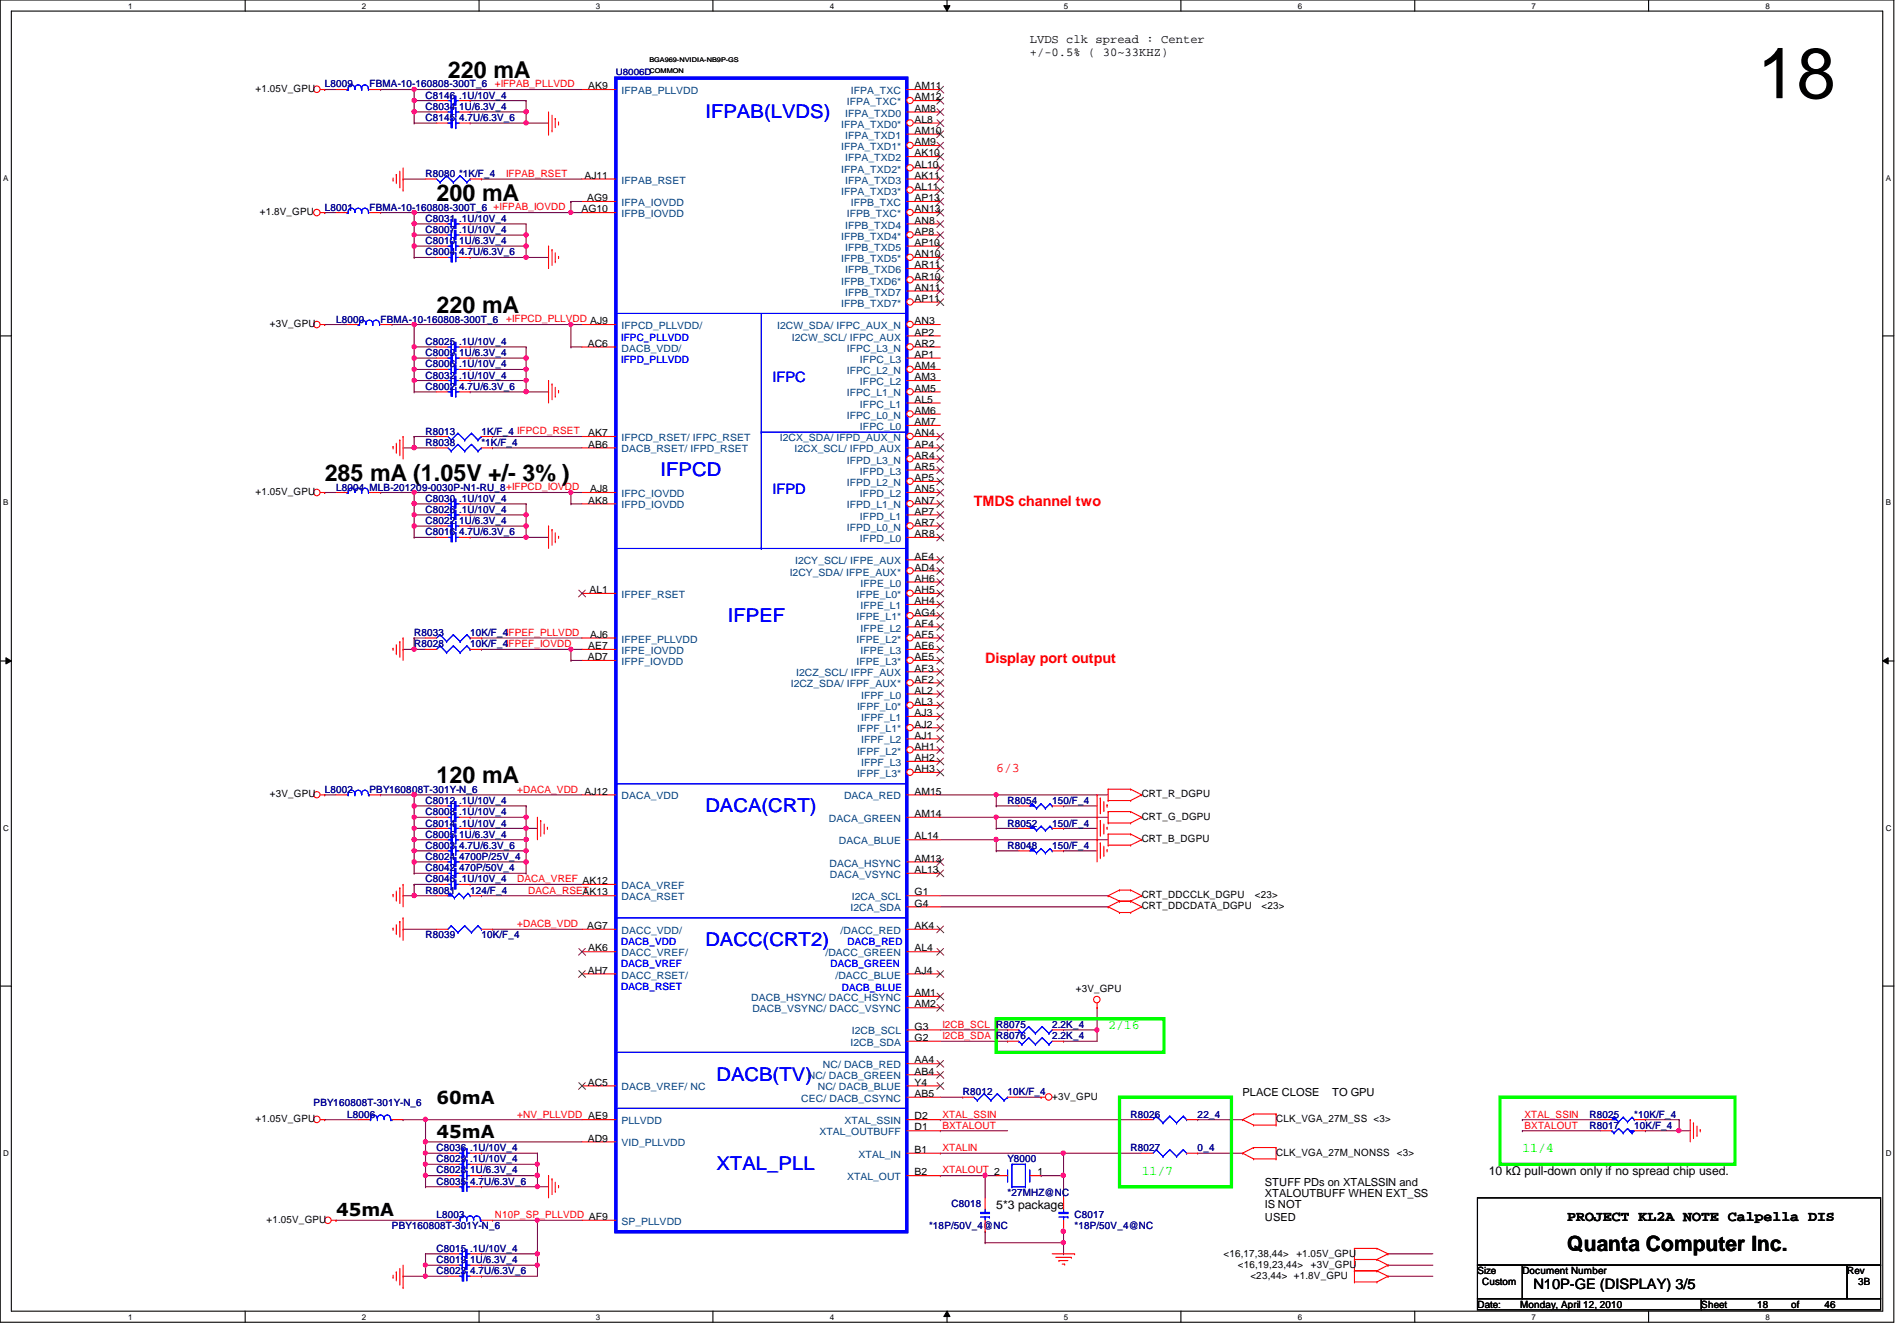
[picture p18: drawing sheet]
<svg xmlns="http://www.w3.org/2000/svg" width="297mm" height="210mm" viewBox="0 0 297 210" stroke-linecap="round" stroke-linejoin="round" font-family="sans-serif">
<defs><g id="words">
<text font-size="11.2" x="275.2" y="15.4">18</text>
<g font-size="3.6">
<text x="70.1" y="12.1">220 mA</text>
<text x="68.4" y="31.4">200 mA</text>
<text x="68.4" y="48.9">220 mA</text>
<text x="50.8" y="75.2">285 mA (1.05V +/- 3% )</text>
<text x="68.4" y="122.6">120 mA</text>
</g>
<text font-size="3.3" x="245.4" y="195.9">Quanta Computer Inc.</text>
<g font-size="3" fill="#00f">
<text x="110.4" y="18.4">IFPAB(LVDS)</text>
<text x="103.4" y="74.5">IFPCD</text>
<text x="114" y="97.3">IFPEF</text>
<text x="110.4" y="127.1">DACA(CRT)</text>
<text x="110.4" y="148.1">DACC(CRT2)</text>
<text x="112.2" y="169.2">DACB(TV)</text>
<text x="112.2" y="183.2">XTAL_PLL</text>
</g>
<g font-size="2.8">
<text x="68.4" y="172.8">60mA</text>
<text x="68.4" y="178.1">45mA</text>
<text x="52.6" y="190.3">45mA</text>
</g>
<g font-size="2.2" fill="#00f">
<text x="120.9" y="59.9">IFPC</text>
<text x="120.9" y="77.4">IFPD</text>
</g>
<g font-size="2.2" fill="#f00">
<text x="152.5" y="79.2">TMDS channel two</text>
<text x="154.3" y="103.7">Display port output</text>
</g>
<g font-size="2.2">
<text x="245.4" y="191.1">PROJECT KL2A NOTE Calpella DIS</text>
<text x="240.1" y="201.8">N10P-GE (DISPLAY) 3/5</text>
</g>
<text font-size="2.1" fill="#f00" x="156" y="120.8">6/3</text>
<g font-size="2.1" fill="#0f0">
<text x="173.5" y="161.1">2/16</text>
<text x="178.8" y="183.9">11/7</text>
<text x="238.4" y="180.3">11/4</text>
</g>
<g font-size="1.9">
<text x="161.2" y="6.7">LVDS clk spread : Center</text>
<text x="161.2" y="8.7">+/-0.5% ( 30~33KHZ)</text>
<text x="233.1" y="183.9">10 kΩ pull-down only if no spread chip used.</text>
<text x="156" y="189.2">5*3 package</text>
</g>
<g font-size="1.7">
<text x="194.6" y="171.6">PLACE CLOSE</text>
<text x="208.6" y="171.6">TO GPU</text>
<text x="198.1" y="185.6">STUFF PDs on XTALSSIN and</text>
<text x="198.1" y="189.1">IS NOT</text>
<text x="198.1" y="191.1">USED</text>
<text x="198.1" y="187.4">XTALOUTBUFF WHEN EXT_SS</text>
</g>
<g font-size="1.6">
<text x="40" y="14.4">+1.05V_GPU</text>
<text x="92.1" y="14">AK9</text>
<text x="143.2" y="17.5">AM8</text>
<text x="143.2" y="14">AM11</text>
<text x="143.2" y="15.7">AM12</text>
<text x="143.2" y="19.2">AL8</text>
<text x="143.2" y="21">AM10</text>
<text x="143.2" y="22.7">AM9</text>
<text x="91.5" y="28">AJ11</text>
<text x="143.2" y="24.5">AK10</text>
<text x="143.2" y="26.2">AL10</text>
<text x="143.2" y="28">AK11</text>
<text x="143.2" y="29.7">AL11</text>
<text x="40.7" y="33.7">+1.8V_GPU</text>
<text x="91.1" y="33.2">AG10</text>
<text x="91.9" y="31.5">AG9</text>
<text x="143.2" y="35">AN8</text>
<text x="143.2" y="31.5">AP13</text>
<text x="143.2" y="33.2">AN13</text>
<text x="143.2" y="36.7">AP8</text>
<text x="143.2" y="38.5">AP10</text>
<text x="143.2" y="40.3">AN10</text>
<text x="143.2" y="42">AR11</text>
<text x="143.2" y="43.8">AR10</text>
<text x="143.2" y="45.5">AN11</text>
<text x="143.2" y="47.2">AP11</text>
<text x="42.2" y="51.2">+3V_GPU</text>
<text x="143.2" y="52.5">AP2</text>
<text x="143.2" y="50.8">AN3</text>
<text x="92" y="54.3">AC6</text>
<text x="143.2" y="54.3">AR2</text>
<text x="143.2" y="59.5">AM3</text>
<text x="143.2" y="57.8">AM4</text>
<text x="143.2" y="56">AP1</text>
<text x="143.2" y="63">AL5</text>
<text x="143.2" y="64.8">AM6</text>
<text x="143.2" y="61.3">AM5</text>
<text x="92.1" y="68.3">AK7</text>
<text x="92.1" y="70.1">AB6</text>
<text x="143.2" y="71.8">AR4</text>
<text x="143.2" y="70.1">AP4</text>
<text x="143.2" y="68.3">AN4</text>
<text x="143.2" y="66.5">AM7</text>
<text x="40" y="77.5">+1.05V_GPU</text>
<text x="92.4" y="77">AJ8</text>
<text x="143.2" y="77">AN5</text>
<text x="143.2" y="75.3">AP5</text>
<text x="143.2" y="73.5">AR5</text>
<text x="92.1" y="78.8">AK8</text>
<text x="143.2" y="80.6">AP7</text>
<text x="143.2" y="78.8">AN7</text>
<text x="143.2" y="82.3">AR7</text>
<text x="143.2" y="87.6">AE4</text>
<text x="143.2" y="89.3">AD4</text>
<text x="143.2" y="84.1">AR8</text>
<text x="92.3" y="92.8">AL1</text>
<text x="143.2" y="91.1">AH6</text>
<text x="143.2" y="92.8">AH5</text>
<text x="143.2" y="94.6">AH4</text>
<text x="92.1" y="101.6">AE7</text>
<text x="92.4" y="99.8">AJ6</text>
<text x="143.2" y="96.4">AG4</text>
<text x="143.2" y="98.1">AF4</text>
<text x="143.2" y="99.8">AF5</text>
<text x="143.2" y="101.6">AE6</text>
<text x="92" y="103.3">AD7</text>
<text x="143.2" y="103.3">AE5</text>
<text x="143.2" y="105.1">AF3</text>
<text x="143.2" y="106.8">AF2</text>
<text x="143.2" y="108.6">AL2</text>
<text x="143.2" y="110.4">AL3</text>
<text x="143.2" y="112.1">AJ3</text>
<text x="143.2" y="113.9">AJ2</text>
<text x="143.2" y="115.6">AJ1</text>
<text x="143.2" y="117.3">AH1</text>
<text x="143.2" y="119.1">AH2</text>
<text x="42.2" y="124.8">+3V_GPU</text>
<text x="143.2" y="120.9">AH3</text>
<text x="143.2" y="124.4">AM15</text>
<text x="178.8" y="124.8">CRT_R_DGPU</text>
<text x="143.2" y="127.9">AM14</text>
<text x="143.2" y="131.4">AL14</text>
<text x="178.8" y="128.3">CRT_G_DGPU</text>
<text x="178.8" y="131.8">CRT_B_DGPU</text>
<text x="143.2" y="134.9">AM13</text>
<text x="143.2" y="136.7">AL13</text>
<text x="91.2" y="140.2">AK13</text>
<text x="143.2" y="140.2">G1</text>
<text x="143.2" y="141.9">G4</text>
<text x="178.8" y="140.6">CRT_DDCCLK_DGPU</text>
<text x="178.8" y="142.3">CRT_DDCDATA_DGPU</text>
<text x="196.5" y="140.6">&lt;23&gt;</text>
<text x="197.5" y="142.3">&lt;23&gt;</text>
<text x="91.9" y="145.4">AG7</text>
<text x="92.1" y="148.9">AK6</text>
<text x="143.2" y="145.4">AK4</text>
<text x="143.2" y="148.9">AL4</text>
<text x="92" y="152.4">AH7</text>
<text x="143.2" y="152.4">AJ4</text>
<text x="143.2" y="155.9">AM1</text>
<text x="168.4" y="155.3">+3V_GPU</text>
<text x="143.2" y="157.7">AM2</text>
<text x="143.2" y="161.2">G3</text>
<text x="143.2" y="162.9">G2</text>
<text x="143.2" y="166.5">AA4</text>
<text x="92" y="169.9">AC5</text>
<text x="143.2" y="168.2">AB4</text>
<text x="143.2" y="169.9">Y4</text>
<text x="143.2" y="171.7">AB5</text>
<text x="164.8" y="172.1">+3V_GPU</text>
<text x="40" y="175.6">+1.05V_GPU</text>
<text x="92" y="178.7">AD9</text>
<text x="143.2" y="175.2">D2</text>
<text x="143.2" y="177">D1</text>
<text x="199.8" y="175.6">CLK_VGA_27M_SS &lt;3&gt;</text>
<text x="143.2" y="180.5">B1</text>
<text x="143.2" y="184">B2</text>
<text x="162.5" y="184">1</text>
<text x="199.8" y="180.9">CLK_VGA_27M_NONSS</text>
<text x="218.7" y="180.9">&lt;3&gt;</text>
<text x="41.7" y="191.4">+1.05V_GPU</text>
<text x="191.6" y="196.7">&lt;16,17,38,44&gt;</text>
<text x="203" y="196.7">+1.05V_GPU</text>
<text x="193.8" y="198.4">&lt;16,19,23,44&gt;</text>
<text x="195.8" y="200.2">&lt;23,44&gt; +1.8V_GPU</text>
<text x="205.3" y="198.4">+3V_GPU</text>
<text x="231.3" y="199.5">Size</text>
<text x="232.1" y="201.2">Custom</text>
<text x="238.4" y="199.5">Document Number</text>
<text x="289.2" y="199.5">Rev</text>
<text x="291" y="201.2">3B</text>
<text x="231.3" y="204.7">Date:</text>
<text x="238" y="204.7">Monday, April 12, 2010</text>
<text x="266.4" y="204.7">Sheet</text>
<text x="275.2" y="204.7">18</text>
<text x="280.5" y="204.7">of</text>
<text x="285.7" y="204.7">46</text>
</g>
<g font-size="1.6" fill="#000080">
<text x="50.8" y="13.7">L8009</text>
<text x="57.9" y="13.7">FBMA-10-160808-300T_6</text>
<text x="66.6" y="17.2">C8034 1U/6.3V_4</text>
<text x="66.6" y="15.5">C8146 .1U/10V_4</text>
<text x="66.6" y="19">C8145 4.7U/6.3V_6</text>
<text x="66.6" y="27.7">R8080 *1K/F_4</text>
<text x="50.8" y="33">L8001</text>
<text x="57.9" y="33">FBMA-10-160808-300T_6 +IFPAB_IOVDD</text>
<text x="66.6" y="34.7">C8031 .1U/10V_4</text>
<text x="66.6" y="40">C8004 4.7U/6.3V_6</text>
<text x="66.6" y="38.2">C8010 1U/6.3V_4</text>
<text x="66.6" y="36.5">C8007 .1U/10V_4</text>
<text x="52.6" y="50.5">L8000</text>
<text x="59.6" y="50.5">FBMA-10-160808-300T_6</text>
<text x="66.6" y="59.3">C8032 .1U/10V_4</text>
<text x="66.6" y="57.5">C8006 .1U/10V_4</text>
<text x="66.6" y="55.8">C8009 1U/6.3V_4</text>
<text x="66.6" y="54">C8025 .1U/10V_4</text>
<text x="66.6" y="61">C8002 4.7U/6.3V_6</text>
<text x="66.6" y="68">R8013</text>
<text x="66.6" y="69.8">R8038</text>
<text x="75.4" y="68">1K/F_4 IFPCD_RSET</text>
<text x="75.4" y="69.8">*1K/F_4</text>
<text x="52.6" y="76.8">L8004 MLB-201209-0030P-N1-RU_8+IFPCD_IOVDD</text>
<text x="66.6" y="80.3">C8026 .1U/10V_4</text>
<text x="66.6" y="82">C8022 1U/6.3V_4</text>
<text x="66.6" y="78.5">C8030 .1U/10V_4</text>
<text x="66.6" y="83.8">C8016 4.7U/6.3V_6</text>
<text x="64.9" y="101.3">R8028</text>
<text x="64.9" y="99.6">R8033</text>
<text x="73.6" y="101.3">10K/F_4IFPEF_IOVDD</text>
<text x="73.6" y="99.6">10K/F_4IFPEF_PLLVDD</text>
<text x="50.8" y="124.1">L8002</text>
<text x="57.9" y="124.1">PBY160808T-301Y-N_6</text>
<text x="66.6" y="125.9">C8012 .1U/10V_4</text>
<text x="157.8" y="125.9">R8054</text>
<text x="164.8" y="125.9">150/F_4</text>
<text x="66.6" y="131.1">C8005 1U/6.3V_4</text>
<text x="66.6" y="129.4">C8014 .1U/10V_4</text>
<text x="66.6" y="127.6">C8008 .1U/10V_4</text>
<text x="157.8" y="129.4">R8052</text>
<text x="164.8" y="129.4">150/F_4</text>
<text x="66.6" y="132.9">C8003 4.7U/6.3V_6</text>
<text x="66.6" y="134.6">C8024 4700P/25V_4</text>
<text x="66.6" y="136.4">C8042 470P/50V_4</text>
<text x="157.8" y="132.9">R8048</text>
<text x="164.8" y="132.9">150/F_4</text>
<text x="66.6" y="138.1">C8046 .1U/10V_4</text>
<text x="66.6" y="139.9">R8081</text>
<text x="73.6" y="139.9">124/F_4</text>
<text x="66.6" y="146.9">R8039</text>
<text x="75.4" y="146.9">10K/F_4</text>
<text x="156" y="160.9">R8075</text>
<text x="164.8" y="160.9">2.2K_4</text>
<text x="156" y="162.6">R8076</text>
<text x="164.8" y="162.6">2.2K_4</text>
<text x="49.1" y="173.2">PBY160808T-301Y-N_6</text>
<text x="150.7" y="171.4">R8012</text>
<text x="157.8" y="171.4">10K/F_4</text>
<text x="54.4" y="174.9">L8006</text>
<text x="177" y="174.9">R8026</text>
<text x="187.5" y="174.9">22_4</text>
<text x="248.9" y="174.9">R8025</text>
<text x="248.9" y="176.7">R8017</text>
<text x="255.9" y="174.9">*10K/F_4</text>
<text x="255.9" y="176.7">10K/F_4</text>
<text x="68.4" y="183.7">C8028 1U/6.3V_4</text>
<text x="68.4" y="181.9">C8029 .1U/10V_4</text>
<text x="68.4" y="185.5">C8035 4.7U/6.3V_6</text>
<text x="68.4" y="180.2">C8036 .1U/10V_4</text>
<text x="157.8" y="181.9">Y8000</text>
<text x="177" y="180.2">R8027</text>
<text x="187.5" y="180.2">0_4</text>
<text x="68.4" y="190.7">L8003</text>
<text x="149" y="188.9">C8018</text>
<text x="157.8" y="187.2">*27MHZ@NC</text>
<text x="168.3" y="190.7">C8017</text>
<text x="61.4" y="192.4">PBY160808T-301Y-N_6</text>
<text x="68.4" y="197.7">C8019 1U/6.3V_4</text>
<text x="68.4" y="196">C8015 .1U/10V_4</text>
<text x="145.5" y="192.4">*18P/50V_4@NC</text>
<text x="168.3" y="192.4">*18P/50V_4@NC</text>
<text x="68.4" y="199.5">C8023 4.7U/6.3V_6</text>
</g>
<g font-size="1.6" fill="#f00">
<text x="77.5" y="13.7">+IFPAB_PLLVDD</text>
<text x="79.2" y="27.7">IFPAB_RSET</text>
<text x="79.2" y="50.5">+IFPCD_PLLVDD AJ9</text>
<text x="81" y="124.1">+DACA_VDD AJ12</text>
<text x="81" y="138.1">DACA_VREF AK12</text>
<text x="82.7" y="139.9">DACA_RSET</text>
<text x="81" y="145.1">+DACB_VDD</text>
<text x="147.6" y="160.9">I2CB_SCL</text>
<text x="147.6" y="162.6">I2CB_SDA</text>
<text x="81" y="174.9">+NV_PLLVDD AE9</text>
<text x="147.6" y="176.7">BXTALOUT</text>
<text x="147.6" y="174.9">XTAL_SSIN</text>
<text x="238.7" y="174.9">XTAL_SSIN</text>
<text x="238.7" y="176.7">BXTALOUT</text>
<text x="147.6" y="180.2">XTALIN</text>
<text x="147.6" y="183.7">XTALOUT 2</text>
<text x="77.5" y="190.7">N10P_SP_PLLVDD AF9</text>
</g>
<g font-size="1.6" fill="#004080">
<text x="97.3" y="14.7">IFPAB_PLLVDD</text>
<text x="132.6" y="16.5">IFPA_TXC*</text>
<text x="133.2" y="14.7">IFPA_TXC</text>
<text x="131.7" y="20">IFPA_TXD0*</text>
<text x="131.7" y="23.5">IFPA_TXD1*</text>
<text x="132.3" y="18.2">IFPA_TXD0</text>
<text x="132.3" y="21.7">IFPA_TXD1</text>
<text x="97.3" y="28.7">IFPAB_RSET</text>
<text x="131.7" y="27">IFPA_TXD2*</text>
<text x="132.3" y="25.2">IFPA_TXD2</text>
<text x="132.3" y="28.7">IFPA_TXD3</text>
<text x="97.3" y="32.3">IFPA_IOVDD</text>
<text x="97.3" y="34">IFPB_IOVDD</text>
<text x="131.7" y="30.5">IFPA_TXD3*</text>
<text x="132.3" y="35.8">IFPB_TXD4</text>
<text x="132.6" y="34">IFPB_TXC*</text>
<text x="133.2" y="32.3">IFPB_TXC</text>
<text x="131.7" y="37.5">IFPB_TXD4*</text>
<text x="131.7" y="41">IFPB_TXD5*</text>
<text x="132.3" y="39.2">IFPB_TXD5</text>
<text x="131.7" y="44.5">IFPB_TXD6*</text>
<text x="132.3" y="42.8">IFPB_TXD6</text>
<text x="132.3" y="46.3">IFPB_TXD7</text>
<text x="97.3" y="51.5">IFPCD_PLLVDD/</text>
<text x="121.7" y="51.5">I2CW_SDA/ IFPC_AUX_N</text>
<text x="124" y="53.3">I2CW_SCL/ IFPC_AUX</text>
<text x="131.7" y="48">IFPB_TXD7*</text>
<text x="97.3" y="55">DACB_VDD/</text>
<text x="132.6" y="55">IFPC_L3_N</text>
<text x="132.6" y="58.5">IFPC_L2_N</text>
<text x="134.7" y="56.8">IFPC_L3</text>
<text x="132.6" y="65.5">IFPC_L0_N</text>
<text x="132.6" y="62.1">IFPC_L1_N</text>
<text x="134.7" y="60.3">IFPC_L2</text>
<text x="134.7" y="63.8">IFPC_L1</text>
<text x="97.3" y="69">IFPCD_RSET/ IFPC_RSET</text>
<text x="97.3" y="70.8">DACB_RSET/ IFPD_RSET</text>
<text x="122.1" y="69">I2CX_SDA/ IFPD_AUX_N</text>
<text x="124.4" y="70.8">I2CX_SCL/ IFPD_AUX</text>
<text x="134.7" y="67.3">IFPC_L0</text>
<text x="97.3" y="77.8">IFPC_IOVDD</text>
<text x="132.6" y="76.1">IFPD_L2_N</text>
<text x="132.6" y="72.6">IFPD_L3_N</text>
<text x="134.7" y="77.8">IFPD_L2</text>
<text x="134.7" y="74.3">IFPD_L3</text>
<text x="97.3" y="79.6">IFPD_IOVDD</text>
<text x="132.6" y="79.6">IFPD_L1_N</text>
<text x="132.6" y="83.1">IFPD_L0_N</text>
<text x="134.7" y="81.3">IFPD_L1</text>
<text x="124.5" y="88.3">I2CY_SCL/ IFPE_AUX</text>
<text x="134.7" y="84.8">IFPD_L0</text>
<text x="97.3" y="93.6">IFPEF_RSET</text>
<text x="123.7" y="90.1">I2CY_SDA/ IFPE_AUX*</text>
<text x="134.1" y="93.6">IFPE_L0*</text>
<text x="134.7" y="91.8">IFPE_L0</text>
<text x="134.7" y="95.3">IFPE_L1</text>
<text x="97.3" y="100.6">IFPEF_PLLVDD</text>
<text x="134.1" y="97.1">IFPE_L1*</text>
<text x="134.1" y="100.6">IFPE_L2*</text>
<text x="134.7" y="98.8">IFPE_L2</text>
<text x="97.3" y="102.4">IFPE_IOVDD</text>
<text x="97.3" y="104.1">IFPF_IOVDD</text>
<text x="123.8" y="107.6">I2CZ_SDA/ IFPF_AUX*</text>
<text x="124.7" y="105.9">I2CZ_SCL/ IFPF_AUX</text>
<text x="134.1" y="104.1">IFPE_L3*</text>
<text x="134.7" y="102.4">IFPE_L3</text>
<text x="134.2" y="111.1">IFPF_L0*</text>
<text x="134.8" y="109.3">IFPF_L0</text>
<text x="134.8" y="112.9">IFPF_L1</text>
<text x="134.2" y="114.6">IFPF_L1*</text>
<text x="134.2" y="118.1">IFPF_L2*</text>
<text x="134.8" y="116.4">IFPF_L2</text>
<text x="134.8" y="119.9">IFPF_L3</text>
<text x="97.3" y="125.1">DACA_VDD</text>
<text x="132.2" y="125.1">DACA_RED</text>
<text x="134.2" y="121.6">IFPF_L3*</text>
<text x="129.8" y="128.7">DACA_GREEN</text>
<text x="129.9" y="135.6">DACA_HSYNC</text>
<text x="130" y="137.4">DACA_VSYNC</text>
<text x="131.4" y="132.2">DACA_BLUE</text>
<text x="97.3" y="139.1">DACA_VREF</text>
<text x="97.3" y="140.9">DACA_RSET</text>
<text x="133.2" y="142.7">I2CA_SDA</text>
<text x="133.4" y="140.9">I2CA_SCL</text>
<text x="97.3" y="146.2">DACC_VDD/</text>
<text x="97.3" y="149.7">DACC_VREF/</text>
<text x="129.2" y="149.7">/DACC_GREEN</text>
<text x="131.6" y="146.2">/DACC_RED</text>
<text x="97.3" y="153.2">DACC_RSET/</text>
<text x="130.8" y="153.2">/DACC_BLUE</text>
<text x="117.6" y="156.7">DACB_HSYNC/ DACC_HSYNC</text>
<text x="117.8" y="158.5">DACB_VSYNC/ DACC_VSYNC</text>
<text x="133.4" y="161.9">I2CB_SCL</text>
<text x="128.9" y="167.2">NC/ DACB_RED</text>
<text x="133.2" y="163.7">I2CB_SDA</text>
<text x="97.3" y="170.7">DACB_VREF/ NC</text>
<text x="125.5" y="172.5">CEC/ DACB_CSYNC</text>
<text x="126.5" y="169">NC/ DACB_GREEN</text>
<text x="128.1" y="170.7">NC/ DACB_BLUE</text>
<text x="97.3" y="176">PLLVDD</text>
<text x="97.3" y="179.5">VID_PLLVDD</text>
<text x="128.3" y="177.7">XTAL_OUTBUFF</text>
<text x="132.2" y="176">XTAL_SSIN</text>
<text x="132.6" y="184.7">XTAL_OUT</text>
<text x="134.4" y="181.2">XTAL_IN</text>
<text x="97.3" y="191.7">SP_PLLVDD</text>
</g>
<g font-size="1.6" fill="#00f">
<text x="97.3" y="53.3">IFPC_PLLVDD</text>
<text x="97.3" y="56.8">IFPD_PLLVDD</text>
<text x="97.3" y="148">DACB_VDD</text>
<text x="132.7" y="148">DACB_RED</text>
<text x="97.3" y="151.4">DACB_VREF</text>
<text x="97.3" y="154.9">DACB_RSET</text>
<text x="130" y="151.4">DACB_GREEN</text>
<text x="131.8" y="155.1">DACB_BLUE</text>
</g>
<text font-size="1.4" fill="#000080" x="96.4" y="11.8">U8006D</text>
<g font-size="1.3">
<text x="20.1" y="1.4">1</text>
<text x="56.7" y="1.4">2</text>
<text x="93.3" y="1.4">3</text>
<text x="129.9" y="1.4">4</text>
<text x="166.6" y="1.4">5</text>
<text x="203.2" y="1.4">6</text>
<text x="239.8" y="1.4">7</text>
<text x="276.4" y="1.4">8</text>
<text x=".5" y="28.3">A</text>
<text x="295.3" y="28.3">A</text>
<text x=".5" y="79.1">B</text>
<text x="295.3" y="79.1">B</text>
<text x=".5" y="130">C</text>
<text x="295.3" y="130">C</text>
<text x=".5" y="180.9">D</text>
<text x="295.3" y="180.9">D</text>
<text x="20.1" y="206.6">1</text>
<text x="56.7" y="206.6">2</text>
<text x="93.3" y="206.6">3</text>
<text x="129.9" y="206.6">4</text>
<text x="166.6" y="206.6">5</text>
<text x="203.2" y="206.6">6</text>
<text x="239.8" y="206.6">7</text>
<text x="276.4" y="206.6">8</text>
</g>
<g font-size="1">
<text x="101.7" y="9.7">BGA969-NVIDIA-NB9P-GS</text>
<text x="101.7" y="11.4">COMMON</text>
</g>
</g></defs>
<path d="M0 0h296.5v207h-296.5zM1.8 1.7h293v203.5h-293z" fill="none" stroke="#000" stroke-width=".17"/>
<g fill="#fff">
<path d="M20.1 .2h.6v1.4h-.6z"/>
<path d="M20.1 205.4h.6v1.4h-.6z"/>
</g>
<path d="M38.4 0v1.7M38.4 205.2v1.8" fill="none" stroke="#000" stroke-width=".17"/>
<g fill="#fff">
<path d="M56.7 .2h.7v1.4h-.7z"/>
<path d="M56.7 205.4h.7v1.4h-.7z"/>
</g>
<path d="M75 0v1.7M75 205.2v1.8" fill="none" stroke="#000" stroke-width=".17"/>
<g fill="#fff">
<path d="M93.3 .2h.7v1.4h-.7z"/>
<path d="M93.3 205.4h.7v1.4h-.7z"/>
</g>
<path d="M111.6 0v1.7M111.6 205.2v1.8" fill="none" stroke="#000" stroke-width=".17"/>
<g fill="#fff">
<path d="M129.9 .2h.7v1.4h-.7z"/>
<path d="M129.9 205.4h.7v1.4h-.7z"/>
</g>
<path d="M148.3 0v1.7M148.3 205.2v1.8" fill="none" stroke="#000" stroke-width=".17"/>
<path d="M147.8 .9h1l-.5 .8zM148.3 205.2l.5 .9h-1z" fill="#000"/>
<path d="M147.8 .9h1l-.5 .8zM148.3 205.2l.5 .9h-1z" fill="none" stroke="#000" stroke-width=".16"/>
<g fill="#fff">
<path d="M166.6 .2h.7v1.4h-.7z"/>
<path d="M166.6 205.4h.7v1.4h-.7z"/>
</g>
<path d="M184.9 0v1.7M184.9 205.2v1.8" fill="none" stroke="#000" stroke-width=".17"/>
<g fill="#fff">
<path d="M203.2 .2h.7v1.4h-.7z"/>
<path d="M203.2 205.4h.7v1.4h-.7z"/>
</g>
<path d="M221.5 0v1.7M221.5 205.2v1.8" fill="none" stroke="#000" stroke-width=".17"/>
<g fill="#fff">
<path d="M239.8 .2h.7v1.4h-.7z"/>
<path d="M239.8 205.4h.7v1.4h-.7z"/>
</g>
<path d="M258.1 0v1.7M258.1 205.2v1.8" fill="none" stroke="#000" stroke-width=".17"/>
<g fill="#fff">
<path d="M276.4 .2h.7v1.4h-.7z"/>
<path d="M276.4 205.4h.7v1.4h-.7z"/>
<path d="M.5 27.1h.8v1.4h-.8z"/>
<path d="M295.3 27.1h.8v1.4h-.8z"/>
<path d="M.5 78h.8v1.4h-.8z"/>
<path d="M295.3 78h.8v1.4h-.8z"/>
</g>
<path d="M0 52.6h1.8M294.8 52.6h1.7" fill="none" stroke="#000" stroke-width=".17"/>
<g fill="#fff">
<path d="M.5 128.9h.9v1.4h-.9z"/>
<path d="M295.3 128.9h.9v1.4h-.9z"/>
</g>
<path d="M0 103.5h1.8M294.8 103.5h1.7" fill="none" stroke="#000" stroke-width=".17"/>
<path d="M.9 103l.9 .5-.9 .4zM294.8 103.5l.9-.5v.9z" fill="#000"/>
<path d="M.9 103l.9 .5-.9 .4zM294.8 103.5l.9-.5v.9z" fill="none" stroke="#000" stroke-width=".16"/>
<g fill="#fff">
<path d="M.5 179.7h.9v1.4h-.9z"/>
<path d="M295.3 179.7h.9v1.4h-.9z"/>
</g>
<path d="M0 154.3h1.8M294.8 154.3h1.7" fill="none" stroke="#000" stroke-width=".17"/>
<path d="M64.9 101.6h.1M64.9 101.6h1.7M75.4 101.6h.1M75.4 101.6h14M147.2 163h10.6M157.8 163h.1" fill="none" stroke="#800040" stroke-width=".17"/>
<circle cx="64.9" cy="101.6" r=".33" fill="#f0f"/>
<circle cx="64.9" cy="101.6" r=".33" fill="none" stroke="#f0f" stroke-width=".17"/>
<path d="M89.4 103.4h.1M89.4 101.6h.1M89.4 103.4h1.7M89.4 101.6v1.8" fill="none" stroke="#800040" stroke-width=".17"/>
<circle cx="89.4" cy="101.6" r=".32" fill="#f0f"/>
<circle cx="89.4" cy="101.6" r=".32" fill="none" stroke="#f0f" stroke-width=".17"/>
<path d="M171.8 161.2h.1M171.8 161.2v1.8" fill="none" stroke="#800040" stroke-width=".17"/>
<circle cx="171.7" cy="161.2" r=".33" fill="#f0f"/>
<circle cx="171.7" cy="161.2" r=".33" fill="none" stroke="#f0f" stroke-width=".17"/>
<path d="M89.4 101.6h.1M89.4 101.6h1.7M171.8 157.7h.1M171.8 157.7v3.5h-5.3M147.2 161.2h10.6M157.8 161.2h.1M166.5 161.2h.1M166.5 163h.1M166.5 163h5.3M262.9 177h.1M262.9 177h1.8" fill="none" stroke="#800040" stroke-width=".17"/>
<circle cx="262.9" cy="177" r=".33" fill="#f0f"/>
<circle cx="262.9" cy="177" r=".33" fill="none" stroke="#f0f" stroke-width=".17"/>
<g fill="none" stroke="#800040" stroke-width=".17">
<path d="M64.9 68.3h.1M64.9 70.1h.1M64.9 70.1h3.5M64.9 68.3h3.5M77.1 70.1h.1M77.1 68.3h.1M77.1 70.1h14M77.1 68.3h14M64.9 99.9h.1M64.9 99.9v1.7M238.4 175.3h.1M238.4 177h.1"/>
<path d="M238.4 175.3h12.3M238.4 177h12.3M257.6 175.3h.1M257.6 175.3h5.3M262.9 175.3h.1M262.9 175.3v1.7"/>
</g>
<circle cx="64.8" cy="70.1" r=".34" fill="#f0f"/>
<circle cx="64.8" cy="70.1" r=".34" fill="none" stroke="#f0f" stroke-width=".17"/>
<path d="M64.9 50.8h.1M64.9 50.8h24.5M89.4 50.8h.1M89.4 50.8v3.5M64.9 68.3h.1M64.9 68.3v1.8" fill="none" stroke="#800040" stroke-width=".17"/>
<circle cx="89.4" cy="50.8" r=".32" fill="#f0f"/>
<circle cx="89.4" cy="50.8" r=".32" fill="none" stroke="#f0f" stroke-width=".17"/>
<path d="M50.8 50.8h.1M50.8 50.8h3.6M61.4 50.8h.1M61.4 50.8h3.5M64.9 50.8h.1M64.9 50.8v3.5M89.4 50.8h.1M89.4 50.8h1.7" fill="none" stroke="#800040" stroke-width=".17"/>
<circle cx="64.9" cy="50.8" r=".33" fill="#f0f"/>
<circle cx="64.9" cy="50.8" r=".33" fill="none" stroke="#f0f" stroke-width=".17"/>
<g fill="none" stroke="#800040" stroke-width=".17">
<path d="M64.9 59.6h.1M64.9 59.6v1.7M89.4 54.3h.1M89.4 54.3h1.7M63.1 70.1h1.8M64.9 70.1h.1M73.6 61.3h.1M73.6 61.3h8.8M64.9 99.9h.1M64.9 99.9h1.7M75.4 99.9h.1M75.4 99.9h15.7"/>
<path d="M63.1 101.6h.1M63.1 101.6h1.8M257.6 177h.1M257.6 177h5.3"/>
</g>
<circle cx="64.9" cy="59.5" r=".33" fill="#f0f"/>
<circle cx="64.9" cy="59.5" r=".33" fill="none" stroke="#f0f" stroke-width=".17"/>
<path d="M82.4 59.6h.1M82.4 59.6v1.7" fill="none" stroke="#800040" stroke-width=".17"/>
<circle cx="82.4" cy="61.3" r=".34" fill="#f0f"/>
<circle cx="82.4" cy="61.3" r=".34" fill="none" stroke="#f0f" stroke-width=".17"/>
<path d="M73.6 54.3h.1M73.6 57.8h.1M73.6 54.3h8.8M73.6 57.8h8.8" fill="none" stroke="#800040" stroke-width=".17"/>
<circle cx="82.4" cy="57.8" r=".33" fill="#f0f"/>
<circle cx="82.4" cy="57.8" r=".33" fill="none" stroke="#f0f" stroke-width=".17"/>
<g fill="none" stroke="#800040" stroke-width=".17">
<path d="M64.9 54.3h.1M64.9 57.8h.1M64.9 56h.1M64.9 59.6h.1M64.9 54.3h3.5M64.9 57.8h3.5M64.9 56h3.5M64.9 59.6h3.5M64.9 54.3v1.7M82.4 54.3h.1M82.4 56h.1M82.4 54.3v3.5"/>
<path d="M64.9 61.3h.1M64.9 61.3h3.5M82.4 61.3h3.5M85.9 61.3h.1"/>
</g>
<circle cx="64.9" cy="54.3" r=".33" fill="#f0f"/>
<circle cx="64.9" cy="54.3" r=".33" fill="none" stroke="#f0f" stroke-width=".17"/>
<path d="M64.9 57.8h.1M64.9 57.8v1.8" fill="none" stroke="#800040" stroke-width=".17"/>
<circle cx="64.9" cy="57.8" r=".33" fill="#f0f"/>
<circle cx="64.9" cy="57.8" r=".33" fill="none" stroke="#f0f" stroke-width=".17"/>
<path d="M64.9 56h.1M64.9 56v1.8" fill="none" stroke="#800040" stroke-width=".17"/>
<circle cx="64.8" cy="56" r=".34" fill="#f0f"/>
<circle cx="64.8" cy="56" r=".34" fill="none" stroke="#f0f" stroke-width=".17"/>
<path d="M73.6 56h.1M73.6 56h8.8" fill="none" stroke="#800040" stroke-width=".17"/>
<circle cx="82.4" cy="56" r=".34" fill="#f0f"/>
<circle cx="82.4" cy="56" r=".34" fill="none" stroke="#f0f" stroke-width=".17"/>
<path d="M73.6 59.6h.1M73.6 59.6h8.8" fill="none" stroke="#800040" stroke-width=".17"/>
<circle cx="82.4" cy="59.5" r=".33" fill="#f0f"/>
<circle cx="82.4" cy="59.5" r=".33" fill="none" stroke="#f0f" stroke-width=".17"/>
<path d="M82.4 57.8h.1M82.4 57.8v1.8M147.2 180.5h.1M147.2 180.5h19.3M187.5 180.5h.1M187.5 180.5h7.1" fill="none" stroke="#800040" stroke-width=".17"/>
<circle cx="166.5" cy="180.5" r=".33" fill="#f0f"/>
<circle cx="166.5" cy="180.5" r=".33" fill="none" stroke="#f0f" stroke-width=".17"/>
<path d="M147.2 177h.1M147.2 177h10.6M187.5 175.3h.1M187.5 175.3h7.1M154.3 184h.1M154.3 184h1.7M166.5 180.5h.1M166.5 180.5h12.3" fill="none" stroke="#800040" stroke-width=".17"/>
<circle cx="154.2" cy="184" r=".33" fill="#f0f"/>
<circle cx="154.2" cy="184" r=".33" fill="none" stroke="#f0f" stroke-width=".17"/>
<path d="M147.2 184h.1M147.2 184h7.1M154.3 184h.1M154.3 184v3.5M163 184h.1M163 184h3.5" fill="none" stroke="#800040" stroke-width=".17"/>
<circle cx="166.5" cy="184" r=".34" fill="#f0f"/>
<circle cx="166.5" cy="184" r=".34" fill="none" stroke="#f0f" stroke-width=".17"/>
<path d="M147.2 175.3h.1M147.2 175.3h31.6M84.2 185.8h.1M84.2 185.8h1.7M154.3 192.8h.1M154.3 194.5h.1M154.3 192.8v1.7M154.3 194.5h12.2M166.5 180.5h.1M166.5 184h.1M166.5 180.5v7" fill="none" stroke="#800040" stroke-width=".17"/>
<circle cx="84.1" cy="185.7" r=".32" fill="#f0f"/>
<circle cx="84.1" cy="185.7" r=".32" fill="none" stroke="#f0f" stroke-width=".17"/>
<path d="M75.4 180.5h.1M75.4 182.2h.1M75.4 180.5h8.8M75.4 182.2h8.8" fill="none" stroke="#800040" stroke-width=".17"/>
<circle cx="84.1" cy="182.2" r=".32" fill="#f0f"/>
<circle cx="84.1" cy="182.2" r=".32" fill="none" stroke="#f0f" stroke-width=".17"/>
<path d="M75.4 184h.1M75.4 184h8.8" fill="none" stroke="#800040" stroke-width=".17"/>
<circle cx="84.1" cy="184" r=".33" fill="#f0f"/>
<circle cx="84.1" cy="184" r=".33" fill="none" stroke="#f0f" stroke-width=".17"/>
<path d="M66.6 180.5h.1M66.6 180.5h3.5" fill="none" stroke="#800040" stroke-width=".17"/>
<circle cx="66.6" cy="180.5" r=".32" fill="#f0f"/>
<circle cx="66.6" cy="180.5" r=".32" fill="none" stroke="#f0f" stroke-width=".17"/>
<path d="M66.6 182.2h.1M66.6 184h.1M66.6 185.8h.1M66.6 182.2h3.5M66.6 184h3.5M66.6 185.8h3.5M84.2 180.5h.1M84.2 184h.1M84.2 180.5v1.7M84.2 184v1.8" fill="none" stroke="#800040" stroke-width=".17"/>
<circle cx="84.1" cy="184" r=".33" fill="#f0f"/>
<circle cx="84.1" cy="184" r=".33" fill="none" stroke="#f0f" stroke-width=".17"/>
<path d="M66.6 180.5h.1M66.6 184h.1M66.6 180.5v1.7M66.6 184v1.8" fill="none" stroke="#800040" stroke-width=".17"/>
<circle cx="66.6" cy="184" r=".33" fill="#f0f"/>
<circle cx="66.6" cy="184" r=".33" fill="none" stroke="#f0f" stroke-width=".17"/>
<path d="M66.6 182.2h.1M66.6 182.2v1.8" fill="none" stroke="#800040" stroke-width=".17"/>
<circle cx="66.6" cy="182.2" r=".32" fill="#f0f"/>
<circle cx="66.6" cy="182.2" r=".32" fill="none" stroke="#f0f" stroke-width=".17"/>
<path d="M50.8 175.3h.1M50.8 175.3h5.3M63.1 175.3h.1M63.1 175.3h28M66.6 178.7h.1M66.6 175.3h.1M66.6 178.7v1.8M84.2 182.2h.1M84.2 182.2v1.8" fill="none" stroke="#800040" stroke-width=".17"/>
<circle cx="66.6" cy="175.2" r=".33" fill="#f0f"/>
<circle cx="66.6" cy="175.2" r=".33" fill="none" stroke="#f0f" stroke-width=".17"/>
<path d="M66.6 178.7h.1M66.6 178.7h24.5" fill="none" stroke="#800040" stroke-width=".17"/>
<circle cx="66.6" cy="178.7" r=".33" fill="#f0f"/>
<circle cx="66.6" cy="178.7" r=".33" fill="none" stroke="#f0f" stroke-width=".17"/>
<path d="M66.6 175.3h.1M66.6 175.3v3.4M52.6 191h.1M52.6 191h17.5M66.6 198h.1M66.6 198v1.8M75.4 185.8h.1M75.4 185.8h8.8" fill="none" stroke="#800040" stroke-width=".17"/>
<circle cx="66.6" cy="199.7" r=".32" fill="#f0f"/>
<circle cx="66.6" cy="199.7" r=".32" fill="none" stroke="#f0f" stroke-width=".17"/>
<path d="M75.4 198h.1M75.4 198h8.8" fill="none" stroke="#800040" stroke-width=".17"/>
<circle cx="84.1" cy="198" r=".32" fill="#f0f"/>
<circle cx="84.1" cy="198" r=".32" fill="none" stroke="#f0f" stroke-width=".17"/>
<path d="M66.6 198h.1M66.6 198h3.5M75.4 196.3h.1M75.4 196.3h8.8" fill="none" stroke="#800040" stroke-width=".17"/>
<circle cx="66.6" cy="198" r=".32" fill="#f0f"/>
<circle cx="66.6" cy="198" r=".32" fill="none" stroke="#f0f" stroke-width=".17"/>
<path d="M84.2 191h.1M84.2 191h6.9" fill="none" stroke="#800040" stroke-width=".17"/>
<circle cx="84.1" cy="191" r=".32" fill="#f0f"/>
<circle cx="84.1" cy="191" r=".32" fill="none" stroke="#f0f" stroke-width=".17"/>
<path d="M66.6 196.3h.1M66.6 196.3h3.5M84.2 196.3h.1M84.2 196.3v1.7" fill="none" stroke="#800040" stroke-width=".17"/>
<circle cx="84.1" cy="196.3" r=".33" fill="#f0f"/>
<circle cx="84.1" cy="196.3" r=".33" fill="none" stroke="#f0f" stroke-width=".17"/>
<g fill="none" stroke="#800040" stroke-width=".17">
<path d="M147.2 171.7h3.5M150.7 171.7h.1M159.5 171.7h3.5M163 171.7h.1M63.1 199.8h.1M63.1 199.8h7M66.6 199.8h.1M66.6 196.3h.1M66.6 196.3v1.7M75.4 199.8h.1M77.1 191h.1M77.1 191h7.1"/>
<path d="M84.2 191h.1M84.2 198h.1M84.2 191v5.3M84.2 198v1.8h-8.8M166.5 194.5h.1M166.5 192.8v1.7M217.3 199.8h.1M217.3 198h.1M217.3 196.3h.1M217.3 199.8h7.1M217.3 198h7.1M217.3 196.3h7.1"/>
</g>
<circle cx="166.5" cy="192.7" r=".34" fill="#f0f"/>
<circle cx="166.5" cy="192.7" r=".34" fill="none" stroke="#f0f" stroke-width=".17"/>
<circle cx="166.5" cy="194.5" r=".33" fill="#f0f"/>
<circle cx="166.5" cy="194.5" r=".33" fill="none" stroke="#f0f" stroke-width=".17"/>
<path d="M73.6 17.5h.1M73.6 17.5h8.8M63.1 28h.1M63.1 28h3.5M166.5 196.3h.1M166.5 194.5v1.8" fill="none" stroke="#800040" stroke-width=".17"/>
<circle cx="82.4" cy="17.5" r=".34" fill="#f0f"/>
<circle cx="82.4" cy="17.5" r=".34" fill="none" stroke="#f0f" stroke-width=".17"/>
<path d="M64.9 15.7h.1M64.9 17.5h.1M64.9 19.3h.1M64.9 15.7h3.5M64.9 17.5h3.5M64.9 19.3h3.5M50.8 33.3h.1M50.8 33.3h1.8M89.4 33.3h.1M89.4 33.3h1.7" fill="none" stroke="#800040" stroke-width=".17"/>
<circle cx="89.4" cy="33.2" r=".32" fill="#f0f"/>
<circle cx="89.4" cy="33.2" r=".32" fill="none" stroke="#f0f" stroke-width=".17"/>
<path d="M64.9 33.3h.1M89.4 31.5h.1M89.4 31.5v1.8h-24.5" fill="none" stroke="#800040" stroke-width=".17"/>
<circle cx="64.9" cy="33.2" r=".33" fill="#f0f"/>
<circle cx="64.9" cy="33.2" r=".33" fill="none" stroke="#f0f" stroke-width=".17"/>
<path d="M64.9 14h.1M64.9 14h26.2M82.4 17.5h.1M82.4 15.7h.1M82.4 15.7v3.6M89.4 31.5h.1M89.4 31.5h1.7" fill="none" stroke="#800040" stroke-width=".17"/>
<circle cx="64.9" cy="14" r=".33" fill="#f0f"/>
<circle cx="64.9" cy="14" r=".33" fill="none" stroke="#f0f" stroke-width=".17"/>
<path d="M64.9 14h.1M64.9 17.5h.1M64.9 14v1.7M64.9 17.5v1.8" fill="none" stroke="#800040" stroke-width=".17"/>
<circle cx="64.8" cy="17.5" r=".34" fill="#f0f"/>
<circle cx="64.8" cy="17.5" r=".34" fill="none" stroke="#f0f" stroke-width=".17"/>
<path d="M64.9 15.7h.1M64.9 15.7v1.8" fill="none" stroke="#800040" stroke-width=".17"/>
<circle cx="64.9" cy="15.7" r=".33" fill="#f0f"/>
<circle cx="64.9" cy="15.7" r=".33" fill="none" stroke="#f0f" stroke-width=".17"/>
<path d="M73.6 15.7h.1M73.6 19.3h.1M73.6 15.7h8.8M73.6 19.3h8.8" fill="none" stroke="#800040" stroke-width=".17"/>
<circle cx="82.4" cy="19.2" r=".33" fill="#f0f"/>
<circle cx="82.4" cy="19.2" r=".33" fill="none" stroke="#f0f" stroke-width=".17"/>
<path d="M59.6 14h.1M59.6 14h5.3M82.4 19.3h.1M82.4 19.3h3.5M64.9 35.1h.1M64.9 38.5h.1M64.9 33.3v1.8M64.9 38.5v1.8M73.6 40.3h.1M73.6 40.3h8.8" fill="none" stroke="#800040" stroke-width=".17"/>
<circle cx="64.8" cy="38.5" r=".34" fill="#f0f"/>
<circle cx="64.8" cy="38.5" r=".34" fill="none" stroke="#f0f" stroke-width=".17"/>
<path d="M73.6 38.5h.1M73.6 38.5h8.8M82.4 40.3h.1M82.4 40.3h3.5" fill="none" stroke="#800040" stroke-width=".17"/>
<circle cx="82.4" cy="40.3" r=".33" fill="#f0f"/>
<circle cx="82.4" cy="40.3" r=".33" fill="none" stroke="#f0f" stroke-width=".17"/>
<g fill="none" stroke="#800040" stroke-width=".17">
<path d="M64.9 38.5h.1M64.9 36.8h.1M64.9 35.1h.1M64.9 38.5h3.5M64.9 36.8h3.5M64.9 35.1h3.5M73.6 35.1h.1M73.6 36.8h.1M73.6 36.8h8.8v3.5M73.6 35.1h8.8M82.4 38.5h.1M64.9 40.3h.1"/>
<path d="M64.9 40.3h3.5M82.4 40.3h.1"/>
</g>
<circle cx="82.4" cy="38.5" r=".34" fill="#f0f"/>
<circle cx="82.4" cy="38.5" r=".34" fill="none" stroke="#f0f" stroke-width=".17"/>
<path d="M82.4 36.8h.1M82.4 35.1v1.7" fill="none" stroke="#800040" stroke-width=".17"/>
<circle cx="82.4" cy="36.8" r=".33" fill="#f0f"/>
<circle cx="82.4" cy="36.8" r=".33" fill="none" stroke="#f0f" stroke-width=".17"/>
<path d="M64.9 35.1h.1M64.9 35.1v1.7" fill="none" stroke="#800040" stroke-width=".17"/>
<circle cx="64.8" cy="35" r=".34" fill="#f0f"/>
<circle cx="64.8" cy="35" r=".34" fill="none" stroke="#f0f" stroke-width=".17"/>
<path d="M64.9 36.8h.1M64.9 36.8v1.7" fill="none" stroke="#800040" stroke-width=".17"/>
<circle cx="64.9" cy="36.8" r=".33" fill="#f0f"/>
<circle cx="64.9" cy="36.8" r=".33" fill="none" stroke="#f0f" stroke-width=".17"/>
<g fill="none" stroke="#800040" stroke-width=".17">
<path d="M50.8 14h.1M50.8 14h1.8M59.6 33.3h.1M59.6 33.3h5.3M75.4 28h.1M75.4 28h15.7M64.9 78.9h.1M64.9 78.9h3.5M64.9 84.1h.1M64.9 82.3h.1M64.9 80.6h.1M64.9 80.6h3.5"/>
<path d="M64.9 84.1h3.5M64.9 82.3h3.5M64.9 82.3v1.8M73.6 80.6h.1M73.6 80.6h8.8M82.4 84.1h.1M82.4 84.1h3.5"/>
</g>
<circle cx="64.8" cy="82.3" r=".34" fill="#f0f"/>
<circle cx="64.8" cy="82.3" r=".34" fill="none" stroke="#f0f" stroke-width=".17"/>
<path d="M82.4 80.6h.1M82.4 80.6v1.7" fill="none" stroke="#800040" stroke-width=".17"/>
<circle cx="82.4" cy="80.6" r=".33" fill="#f0f"/>
<circle cx="82.4" cy="80.6" r=".33" fill="none" stroke="#f0f" stroke-width=".17"/>
<path d="M82.4 78.9h.1M82.4 78.9v1.7M64.9 80.6h.1M64.9 80.6v1.7" fill="none" stroke="#800040" stroke-width=".17"/>
<circle cx="64.9" cy="80.6" r=".33" fill="#f0f"/>
<circle cx="64.9" cy="80.6" r=".33" fill="none" stroke="#f0f" stroke-width=".17"/>
<path d="M73.6 78.9h.1M73.6 78.9h8.8M89.4 77.1h.1M89.4 77.1v1.8M89.4 77.1h1.7M73.6 82.3h.1M73.6 82.3h8.8" fill="none" stroke="#800040" stroke-width=".17"/>
<circle cx="89.4" cy="77.1" r=".32" fill="#f0f"/>
<circle cx="89.4" cy="77.1" r=".32" fill="none" stroke="#f0f" stroke-width=".17"/>
<path d="M50.8 77.1h.1M50.8 77.1h1.8M59.6 77.1h.1M59.6 77.1h29.8M64.9 77.1h.1M89.4 78.9h.1M89.4 78.9h1.7" fill="none" stroke="#800040" stroke-width=".17"/>
<circle cx="64.9" cy="77.1" r=".33" fill="#f0f"/>
<circle cx="64.9" cy="77.1" r=".33" fill="none" stroke="#f0f" stroke-width=".17"/>
<path d="M64.9 77.1h.1M64.9 78.9h.1M64.9 77.1v3.5" fill="none" stroke="#800040" stroke-width=".17"/>
<circle cx="64.8" cy="78.8" r=".34" fill="#f0f"/>
<circle cx="64.8" cy="78.8" r=".34" fill="none" stroke="#f0f" stroke-width=".17"/>
<path d="M73.6 84.1h.1M73.6 84.1h8.8" fill="none" stroke="#800040" stroke-width=".17"/>
<circle cx="82.4" cy="84.1" r=".33" fill="#f0f"/>
<circle cx="82.4" cy="84.1" r=".33" fill="none" stroke="#f0f" stroke-width=".17"/>
<path d="M82.4 82.3h.1M82.4 82.3v1.8" fill="none" stroke="#800040" stroke-width=".17"/>
<circle cx="82.4" cy="82.3" r=".34" fill="#f0f"/>
<circle cx="82.4" cy="82.3" r=".34" fill="none" stroke="#f0f" stroke-width=".17"/>
<path d="M64.9 136.7h.1M64.9 134.9h.1M64.9 136.7h3.5M64.9 134.9v1.8M73.6 129.7h.1M73.6 129.7h8.8M73.6 133.2h8.8M82.4 133.2h.1" fill="none" stroke="#800040" stroke-width=".17"/>
<circle cx="82.4" cy="133.2" r=".33" fill="#f0f"/>
<circle cx="82.4" cy="133.2" r=".33" fill="none" stroke="#f0f" stroke-width=".17"/>
<path d="M64.9 126.2h.1M64.9 124.4h.1M64.9 126.2v1.7M64.9 124.4h26.2M82.4 131.4h.1M82.4 131.4v1.8" fill="none" stroke="#800040" stroke-width=".17"/>
<circle cx="64.9" cy="124.4" r=".33" fill="#f0f"/>
<circle cx="64.9" cy="124.4" r=".33" fill="none" stroke="#f0f" stroke-width=".17"/>
<path d="M50.8 124.4h.1M50.8 124.4h1.8M59.6 124.4h.1M59.6 124.4h5.3M73.6 136.7h8.8M73.6 131.4h8.8M82.4 136.7h.1M82.4 134.9h.1M82.4 131.4h.1M82.4 134.9v1.8M77.1 145.5h.1M77.1 145.5h14" fill="none" stroke="#800040" stroke-width=".17"/>
<circle cx="82.4" cy="131.4" r=".34" fill="#f0f"/>
<circle cx="82.4" cy="131.4" r=".34" fill="none" stroke="#f0f" stroke-width=".17"/>
<path d="M64.9 133.2h.1M64.9 131.4h.1M64.9 133.2h3.5M64.9 131.4v1.8M82.4 129.7h.1M82.4 129.7v1.7" fill="none" stroke="#800040" stroke-width=".17"/>
<circle cx="64.9" cy="133.2" r=".33" fill="#f0f"/>
<circle cx="64.9" cy="133.2" r=".33" fill="none" stroke="#f0f" stroke-width=".17"/>
<path d="M64.9 131.4h.1M64.9 129.7h.1M64.9 131.4h3.5M64.9 129.7v1.7" fill="none" stroke="#800040" stroke-width=".17"/>
<circle cx="64.8" cy="131.4" r=".34" fill="#f0f"/>
<circle cx="64.8" cy="131.4" r=".34" fill="none" stroke="#f0f" stroke-width=".17"/>
<circle cx="64.9" cy="129.6" r=".33" fill="#f0f"/>
<circle cx="64.9" cy="129.6" r=".33" fill="none" stroke="#f0f" stroke-width=".17"/>
<path d="M64.9 134.9h.1M64.9 133.2h.1M64.9 134.9h3.5M64.9 133.2v1.7" fill="none" stroke="#800040" stroke-width=".17"/>
<circle cx="64.8" cy="134.9" r=".34" fill="#f0f"/>
<circle cx="64.8" cy="134.9" r=".34" fill="none" stroke="#f0f" stroke-width=".17"/>
<path d="M73.6 134.9h8.8M82.4 134.9h.1M63.1 145.5h.1M63.1 145.5h5.3" fill="none" stroke="#800040" stroke-width=".17"/>
<circle cx="82.4" cy="134.9" r=".34" fill="#f0f"/>
<circle cx="82.4" cy="134.9" r=".34" fill="none" stroke="#f0f" stroke-width=".17"/>
<path d="M64.9 124.4h.1M64.9 124.4v1.8M82.4 133.2h.1M82.4 133.2v1.7" fill="none" stroke="#800040" stroke-width=".17"/>
<circle cx="64.9" cy="124.4" r=".33" fill="#f0f"/>
<circle cx="64.9" cy="124.4" r=".33" fill="none" stroke="#f0f" stroke-width=".17"/>
<path d="M64.9 138.4h.1M64.9 138.4h3.5M73.6 138.4h.1M73.6 138.4h17.5M64.9 140.2h.1M64.9 140.2h3.5M75.4 140.2h.1M75.4 140.2h15.7" fill="none" stroke="#800040" stroke-width=".17"/>
<circle cx="64.8" cy="140.2" r=".34" fill="#f0f"/>
<circle cx="64.8" cy="140.2" r=".34" fill="none" stroke="#f0f" stroke-width=".17"/>
<path d="M64.9 138.4h.1M64.9 127.9h.1M64.9 127.9v1.8M64.9 138.4v1.8h-1.8M82.4 126.2h.1M82.4 127.9h.1M82.4 129.7h.1M82.4 126.2v3.5M82.4 129.7h1.8M63.1 140.2h.1" fill="none" stroke="#800040" stroke-width=".17"/>
<circle cx="82.4" cy="129.6" r=".33" fill="#f0f"/>
<circle cx="82.4" cy="129.6" r=".33" fill="none" stroke="#f0f" stroke-width=".17"/>
<path d="M64.9 129.7h.1M64.9 127.9h.1M64.9 129.7h3.5M64.9 127.9h3.5" fill="none" stroke="#800040" stroke-width=".17"/>
<circle cx="64.9" cy="127.9" r=".33" fill="#f0f"/>
<circle cx="64.9" cy="127.9" r=".33" fill="none" stroke="#f0f" stroke-width=".17"/>
<path d="M64.9 126.2h.1M64.9 126.2h3.5" fill="none" stroke="#800040" stroke-width=".17"/>
<circle cx="64.8" cy="126.1" r=".34" fill="#f0f"/>
<circle cx="64.8" cy="126.1" r=".34" fill="none" stroke="#f0f" stroke-width=".17"/>
<path d="M73.6 126.2h.1M73.6 127.9h.1M73.6 126.2h8.8M73.6 127.9h8.8" fill="none" stroke="#800040" stroke-width=".17"/>
<circle cx="82.4" cy="127.9" r=".33" fill="#f0f"/>
<circle cx="82.4" cy="127.9" r=".33" fill="none" stroke="#f0f" stroke-width=".17"/>
<g fill="none" stroke="#800040" stroke-width=".17">
<path d="M147.2 127.9h26.3M156 133.2h.1M156 126.2h.1M156 129.7h.1M156 124.4h.1M156 127.9h.1M156 131.4h.1M156 133.2h3.5M156 129.7h3.5M156 126.2h3.5M156 124.4v1.8M156 127.9v1.8"/>
<path d="M156 131.4v1.8M156 124.4h17.5M156 131.4h17.5M166.5 133.2h.1M166.5 129.7h.1M166.5 126.2h.1M166.5 133.2h5.3M166.5 129.7h5.3M166.5 126.2h5.3"/>
</g>
<circle cx="156" cy="127.9" r=".32" fill="#f0f"/>
<circle cx="156" cy="127.9" r=".32" fill="none" stroke="#f0f" stroke-width=".17"/>
<path d="M147.2 131.4h8.8M156 131.4h.1M147.2 140.2h26.3M147.2 141.9h26.3M173.5 140.2h.1M173.5 141.9h.1" fill="none" stroke="#800040" stroke-width=".17"/>
<circle cx="156" cy="131.4" r=".33" fill="#f0f"/>
<circle cx="156" cy="131.4" r=".33" fill="none" stroke="#f0f" stroke-width=".17"/>
<path d="M147.2 124.4h8.8M156 124.4h.1" fill="none" stroke="#800040" stroke-width=".17"/>
<circle cx="156" cy="124.4" r=".32" fill="#f0f"/>
<circle cx="156" cy="124.4" r=".32" fill="none" stroke="#f0f" stroke-width=".17"/>
<g fill="none" stroke="#f00" stroke-width=".17">
<path d="M50.2 14h.6M50.8 14h.1M85.9 17.5v3.5M86.4 18v2.5M86.9 18.5h.1M86.9 18.5v1.5M87.5 19.4h.1M87.5 19.1v.3M50.2 33.3h.6M50.8 33.3h.1M61.5 28.2h.1M61.5 27.9v.3"/>
<path d="M62.1 27.3h.1M62.1 27.3v1.4M62.6 29.3h.1M62.6 26.8v2.5M63.1 29.8h.1M63.1 26.3v3.5M85.9 38.5h.1M85.9 21h.1M85.9 38.5v3.5M86.4 39.1h.1M86.4 20.5h.1M86.4 39.1v2.4"/>
<path d="M86.9 39.6v1.4M50.2 50.8h.6M50.8 50.8h.1M85.9 59.6h.1M85.9 59.6v3.5M86.9 41h.1M87.5 40.1h.1M87.5 40.1v.4M50.2 77.1h.6M50.8 77.1h.1M61.5 69.9h.1M61.5 69.9v.4"/>
<path d="M62.1 70.8h.1M62.1 69.4v1.4M62.6 68.9h.1M62.6 68.9v2.4M63.1 68.3h.1M63.1 68.3v3.5M86.4 60.1h.1M86.4 60.1v2.5M86.9 62h.1M86.9 60.6v1.4M87.5 61.1h.1M87.5 61.1v.4"/>
<path d="M63.1 99.9h.1M63.1 99.9v3.5M85.9 82.3h.1M85.9 82.3v3.6M86.4 82.9h.1M86.4 82.9v2.4M86.9 84.8h.1M86.9 83.4v1.4M87.5 83.9h.1M87.5 83.9v.4M61.5 101.5h.1M61.5 101.5v.3"/>
<path d="M62.1 102.3h.1M62.1 100.9v1.4M62.6 100.4h.1M62.6 100.4v2.5M50.2 124.4h.6M50.8 124.4h.1M61.5 140h.1M61.5 140v.4M62.1 139.5v1.4M62.6 139h.1M62.6 139v2.4M63.1 138.4h.1"/>
<path d="M63.1 138.4v3.5M84.2 127.9h.1M84.2 127.9v3.5M84.7 128.4h.1M84.7 128.4v2.5M85.2 130.4h.1M85.2 129v1.4M85.7 129.5h.1M85.7 129.5v.3M171.8 131.4h.1M171.8 127.9h.1M171.8 124.4h.1"/>
<path d="M171.8 124.4v10.5M172.3 132h.1M172.3 128.4h.1M172.3 124.9h.1M172.3 124.9v2.5M172.3 128.4v2.5M172.3 132v2.4M172.8 133.9h.1M172.8 130.4h.1M172.8 126.9h.1M172.8 125.5v1.4M172.8 129v1.4"/>
<path d="M172.8 132.5v1.4M173.4 133h.1M173.4 129.5h.1M173.4 126h.1M173.4 126v.4M173.4 129.5v.3M173.4 133v.3M173.5 125.3h.1M173.5 123.5h.1M173.5 128.8h.1M173.5 127h.1M173.5 132.3h.1"/>
<path d="M173.5 130.6h.1M173.5 123.5h3.5M173.5 125.3h3.5M173.5 123.5v1.8M173.5 127v1.8M173.5 130.6v1.7M173.5 127h3.5M173.5 128.8h3.5M173.5 130.6h3.5M173.5 132.3h3.5M175.3 139.3h.1M175.3 139.3l-1.8 .9"/>
<path d="M175.3 139.3h1.7M177 123.5h.1M177 125.3h.1M177 127h.1M177 128.8h.1M177 130.6h.1M177 132.3h.1M177 139.3h.1M177 123.5l1.8 .9M177 127l1.8 .9M177 130.6l1.8 .8M177 139.3l1.8 .9"/>
<path d="M178.8 124.4h.1M178.8 127.9h.1M178.8 131.4h.1M178.8 124.4l-1.8 .9M178.8 127.9l-1.8 .9M178.8 131.4l-1.8 .9M61.5 145.3h.1M61.5 145.3v.3M62.1 146.1h.1M62.1 140.9h.1M62.1 144.7v1.4M62.6 144.2h.1"/>
<path d="M62.6 144.2v2.5M63.1 143.7h.1M63.1 143.7v3.5M171.8 157.7h.1M171.8 157v.7M173.5 140.2h.1M173.5 141.9h.1M173.5 140.2l1.8 .9M173.5 141.9l1.8 .9M175.3 141.1h.1M175.3 142.8h.1M175.3 141.1h1.7"/>
<path d="M175.3 141.1l-1.8 .8M175.3 142.8h1.7M177 141.1h.1M177 142.8h.1M177 141.1l1.8 .8M178.8 140.2h.1M178.8 141.9h.1M178.8 140.2l-1.8 .9M178.8 141.9l-1.8 .9M50.2 175.3h.6M50.8 175.3h.1M163 171.7h.1"/>
<path d="M163 171.7h.7M194.6 175.3h.1M194.6 175.3l1.7 .8M196.3 179.6h.1M196.3 174.4h.1M196.3 176.1h.1M196.3 179.6l-1.7 .9M196.3 179.6h3.5M196.3 174.4l-1.7 .9M196.3 174.4h3.5M196.3 176.1h3.5M199.8 179.6h.1"/>
<path d="M199.8 174.4h.1M199.8 176.1h.1M199.8 174.4v1.7M199.8 179.6v1.8M264.7 175.3h.1M264.7 175.3v3.4M265.2 175.8h.1M265.2 175.8v2.4M265.7 177.7h.1M265.7 176.3v1.4M266.2 176.8h.1M266.2 176.8v.4"/>
<path d="M51.9 191h.7M52.6 191h.1M61.5 199.9h.1M61.5 199.6v.3M62.1 199.1h.1M62.1 199.1v1.4M62.6 198.5v2.5M63.1 198v3.5M85.9 184h.1M85.9 184v3.5M86.4 184.5h.1M86.4 184.5v2.5"/>
<path d="M86.9 186.5h.1M86.9 185v1.5M87.5 185.6h.1M87.5 185.6v.3M164.8 196.3h3.5M165.3 196.8h2.5M165.8 197.3h.1M165.8 197.3h1.4M166.3 197.9h.4M166.7 197.9h.1M167.8 196.8h.1M168.3 196.3h.1"/>
<path d="M194.6 180.5h.1M194.6 180.5l1.7 .9M196.3 181.4h.1M196.3 181.4h3.5M199.8 181.4h.1M212.1 198.9h.1M212.1 197.1h.1M212.1 195.4h.1M212.1 195.4v5.3M212.1 198.9h3.5M212.1 197.1h3.5M212.1 195.4h3.5"/>
<path d="M215.6 198.9h.1M215.6 197.1h.1M215.6 195.4h.1M215.6 198.9l1.7 .9M215.6 197.1l1.7 .9M215.6 195.4l1.7 .9M217.3 199.8h.1M217.3 198h.1M217.3 196.3h.1M217.3 199.8l-1.7 .9M217.3 198l-1.7 .9M217.3 196.3l-1.7 .8"/>
<path d="M62.6 201h.1M63.1 201.5h.1M212.1 200.7h.1M212.1 200.7h3.5M215.6 200.7h.1"/>
<circle cx="49.6" cy="14" r=".51"/>
<circle cx="49.6" cy="33.3" r=".51"/>
<circle cx="49.6" cy="50.8" r=".51"/>
<circle cx="49.6" cy="77.1" r=".51"/>
<circle cx="49.6" cy="124.4" r=".5"/>
<circle cx="171.7" cy="156.5" r=".51"/>
<circle cx="49.6" cy="175.2" r=".51"/>
<circle cx="164.2" cy="171.7" r=".51"/>
<circle cx="51.3" cy="191" r=".51"/>
</g>
<path d="M231.3 187.5h63.2v10.5h-63.2zM231.3 198h7.1v5.3h-7.1zM238.4 198h50.8v5.3h-50.8zM289.2 198h5.3v5.3h-5.3zM231.3 203.3h35.1v1.7h-35.1zM266.4 203.3h28.1v1.7h-28.1z" fill="none" stroke="#000" stroke-width=".17"/>
<path d="M156 159.5h26.3v5.2h-26.3zM175.3 171.7h17.5v14.1h-17.5zM234.9 171.7h36.8v10.5h-36.8z" fill="none" stroke="#0f0" stroke-width=".51"/>
<path d="M71.4 130.7h.1M71.4 130.7v1.4" fill="none" stroke="#00f" stroke-width=".17"/>
<path d="M70.7 130.7h.1v1.4h-.1z" fill-rule="evenodd" fill="#00f"/>
<path d="M70.1 131.4h.6M70.7 130.7h.1v1.4h-.1zM70.7 131.4h.1M71.4 131.4h.1M71.4 130.7h.1M71.4 131.4h.5M71.4 130.7v1.4" fill="none" stroke="#00f" stroke-width=".17"/>
<path d="M70.7 130.7h.1v1.4h-.1z" fill-rule="evenodd" fill="#00f"/>
<g fill="none" stroke="#00f" stroke-width=".17">
<path d="M70.7 58.9v1.4M70.7 60.3h.1M70.1 131.4h.6M70.7 130.7h.1v1.4h-.1zM70.7 131.4h.1M71.4 131.4h.1M71.4 131.4h.5M181.1 174.7h.1M181.1 174.7l-.6 .6M181.1 174.7l1 1.1M182.1 175.8h.1M183.2 174.7h.1"/>
<path d="M183.2 174.7l-1.1 1.1M183.2 174.7l1 1.1M184.2 175.8h.1M185.3 174.7h.1M185.3 174.7l-1.1 1.1M185.3 174.7l.5 .6M185.8 175.3h.1"/>
</g>
<path d="M68.4 131.4h1.7M71.9 131.4h1.7M178.8 175.3h1.7M185.8 175.3h1.7" fill="none" stroke="#f00" stroke-width=".17"/>
<path d="M71.2 58.9h.2v1.4h-.2z" fill-rule="evenodd" fill="#00f"/>
<path d="M70.1 59.6h.6M70.7 59.6h.1M70.7 58.9v1.4M71.2 58.9h.2v1.4h-.2zM71.4 59.6h.1M71.4 59.6h.5M70.7 60.3h.1" fill="none" stroke="#00f" stroke-width=".17"/>
<path d="M71.2 58.9h.2v1.4h-.2z" fill-rule="evenodd" fill="#00f"/>
<g fill="none" stroke="#00f" stroke-width=".17">
<path d="M56.1 50.8h.1M56.1 50.8h.2M56.3 50.8h.1M57.3 50.6a.5 .5 0 0 0-.6-.5 .5 .5 0 0 0-.4 .7M57.3 50.6h.1M57.3 50.6v.2M58.3 50.6a.51 .51 0 0 0-.5-.5 .51 .51 0 0 0-.5 .5M58.4 50.8h.1M59.4 50.6a.52 .52 0 0 0-.6-.5 .52 .52 0 0 0-.4 .7M59.4 50.8h.1M59.4 50.6h.1M59.4 50.8h.2"/>
<path d="M59.4 50.6v.2M70.1 59.6h.6M70.7 59.6h.1M71.2 58.9h.2v1.4h-.2zM71.4 59.6h.1M71.4 59.6h.5M71.4 132.5h.1M71.4 132.5v1.4"/>
</g>
<path d="M54.4 50.8h1.7M59.6 50.8h1.8M68.4 59.6h1.7M71.9 59.6h1.7" fill="none" stroke="#f00" stroke-width=".17"/>
<path d="M70.7 132.5h.1v1.4h-.1z" fill-rule="evenodd" fill="#00f"/>
<path d="M70.1 133.2h.6M70.7 132.5h.1v1.4h-.1zM70.7 133.2h.1M71.4 133.2h.1M71.4 132.5h.1M71.4 133.2h.5M71.4 132.5v1.4" fill="none" stroke="#00f" stroke-width=".17"/>
<path d="M70.7 132.5h.1v1.4h-.1z" fill-rule="evenodd" fill="#00f"/>
<path d="M70.7 34.3h.1M70.7 34.3v1.4M70.1 133.2h.6M70.7 132.5h.1v1.4h-.1zM70.7 133.2h.1M71.4 133.2h.1M71.4 133.2h.5" fill="none" stroke="#00f" stroke-width=".17"/>
<path d="M68.4 133.2h1.7M71.9 133.2h1.7" fill="none" stroke="#f00" stroke-width=".17"/>
<path d="M71.2 34.3h.2v1.4h-.2z" fill-rule="evenodd" fill="#00f"/>
<path d="M70.1 35.1h.6M70.7 35.1h.1M70.7 34.3h.1M70.7 34.3v1.4M71.2 34.3h.2v1.4h-.2zM71.4 35.1h.1M71.4 35.1h.5" fill="none" stroke="#00f" stroke-width=".17"/>
<path d="M71.2 34.3h.2v1.4h-.2z" fill-rule="evenodd" fill="#00f"/>
<path d="M70.1 35.1h.6M70.7 35.1h.1M71.2 34.3h.2v1.4h-.2zM71.4 35.1h.1M71.4 35.1h.5M73.1 183.3h.1M73.1 183.3v1.4" fill="none" stroke="#00f" stroke-width=".17"/>
<path d="M68.4 35.1h1.7M71.9 35.1h1.7" fill="none" stroke="#f00" stroke-width=".17"/>
<path d="M72.4 183.3h.2v1.4h-.2z" fill-rule="evenodd" fill="#00f"/>
<path d="M71.9 184h.5M72.4 183.3h.2v1.4h-.2zM72.4 184h.1M73.1 184h.1M73.1 183.3h.1M73.1 184h.5M73.1 183.3v1.4" fill="none" stroke="#00f" stroke-width=".17"/>
<path d="M72.4 183.3h.2v1.4h-.2z" fill-rule="evenodd" fill="#00f"/>
<g fill="none" stroke="#00f" stroke-width=".17">
<path d="M252.7 174.9h.1M252.7 174.9l-.3 .4M252.7 174.9l.7 .7M253.4 175.6h.1M254.2 174.9h.1M254.2 174.9l-.8 .7M254.2 174.9l.6 .7M254.8 175.6h.1M255.6 174.9h.1M255.6 174.9l-.8 .7M255.6 174.9l.3 .4M255.9 175.3h.1"/>
<path d="M71.9 184h.5M72.4 183.3h.2v1.4h-.2zM72.4 184h.1M73.1 184h.1M73.1 184h.5"/>
</g>
<path d="M70.1 184h1.8M73.6 184h1.8" fill="none" stroke="#f00" stroke-width=".17"/>
<path d="M252.7 174.9l.4 .4h-.7l.3-.4 .4 .4z" fill-rule="evenodd" fill="#00f"/>
<g fill="none" stroke="#00f" stroke-width=".17">
<path d="M252.7 174.9l.4 .4h-.7l.3-.4 .4 .4zM252.7 174.9h.1M252.7 174.9l-.3 .4M252.7 174.9l.7 .7M253.4 175.6h.1M254.2 174.9h.1M254.2 174.9l-.8 .7M254.2 174.9l.6 .7M254.8 175.6h.1M255.6 174.9h.1M255.6 174.9l-.8 .7M255.6 174.9l.3 .4"/>
<path d="M255.9 175.3h.1"/>
</g>
<path d="M252.7 174.9l.4 .4h-.7l.3-.4 .4 .4z" fill-rule="evenodd" fill="#00f"/>
<path d="M252.7 174.9l.4 .4h-.7l.3-.4 .4 .4zM153.5 190.5h1.4M154.9 190.5h.1" fill="none" stroke="#00f" stroke-width=".17"/>
<path d="M250.7 175.3h1.7M255.9 175.3h1.7" fill="none" stroke="#f00" stroke-width=".17"/>
<path d="M153.5 189.8h1.4v.1h-1.4z" fill-rule="evenodd" fill="#00f"/>
<path d="M153.5 189.8h1.4v.1h-1.4zM153.5 190.5h1.4M154.3 189.8h.1M154.3 190.5h.1M154.3 189.3v.5M154.3 190.5v.5M154.9 190.5h.1" fill="none" stroke="#00f" stroke-width=".17"/>
<path d="M153.5 189.8h1.4v.1h-1.4z" fill-rule="evenodd" fill="#00f"/>
<path d="M70.7 129h.1M70.7 129v1.4M153.5 189.8h1.4v.1h-1.4zM154.3 189.8h.1M154.3 190.5h.1M154.3 189.3v.5M154.3 190.5v.5" fill="none" stroke="#00f" stroke-width=".17"/>
<path d="M154.3 187.5v1.8M154.3 191v1.8" fill="none" stroke="#f00" stroke-width=".17"/>
<path d="M71.2 129h.2v1.4h-.2z" fill-rule="evenodd" fill="#00f"/>
<path d="M70.1 129.7h.6M70.7 129.7h.1M70.7 129h.1M70.7 129v1.4M71.2 129h.2v1.4h-.2zM71.4 129.7h.1M71.4 129.7h.5" fill="none" stroke="#00f" stroke-width=".17"/>
<path d="M71.2 129h.2v1.4h-.2z" fill-rule="evenodd" fill="#00f"/>
<path d="M71.4 39.6h.1M71.4 39.6v1.4M70.1 129.7h.6M70.7 129.7h.1M71.2 129h.2v1.4h-.2zM71.4 129.7h.1M71.4 129.7h.5" fill="none" stroke="#00f" stroke-width=".17"/>
<path d="M68.4 129.7h1.7M71.9 129.7h1.7" fill="none" stroke="#f00" stroke-width=".17"/>
<path d="M70.7 39.6h.1v1.4h-.1z" fill-rule="evenodd" fill="#00f"/>
<path d="M70.7 39.6h.1v1.4h-.1zM71.4 39.6h.1M71.4 39.6v1.4M70.1 40.3h.6M70.7 40.3h.1M71.4 40.3h.1M71.4 40.3h.5" fill="none" stroke="#00f" stroke-width=".17"/>
<path d="M70.7 39.6h.1v1.4h-.1z" fill-rule="evenodd" fill="#00f"/>
<g fill="none" stroke="#00f" stroke-width=".17">
<path d="M70.7 39.6h.1v1.4h-.1zM70.1 40.3h.6M70.7 40.3h.1M71.4 40.3h.1M71.4 40.3h.5M161.6 132.8h.1M161.6 132.8l-.4 .4M161.6 132.8l.7 .7M162.3 133.5h.1M163 132.8h.1M163 132.8l-.7 .7M163 132.8l.7 .7"/>
<path d="M163.7 133.5h.1M164.4 132.8h.1M164.4 132.8l-.7 .7M164.4 132.8l.4 .4M164.8 133.2h.1M159.5 163h.1M159.5 163l.5 .5M160 163.5h.1M161.1 162.4h.1M161.1 162.4l1 1.1M161.1 162.4l-1.1 1.1M162.1 163.5h.1"/>
<path d="M163.2 162.4h.1M163.2 162.4l1 1.1M163.2 162.4l-1.1 1.1M164.2 163.5h.1M164.8 163l-.6 .5"/>
</g>
<path d="M68.4 40.3h1.7M71.9 40.3h1.7M157.8 163h1.7M164.8 163h1.7" fill="none" stroke="#f00" stroke-width=".17"/>
<path d="M161.2 133.2l.4-.4 .4 .4-.4-.4 .4 .4z" fill-rule="evenodd" fill="#00f"/>
<g fill="none" stroke="#00f" stroke-width=".17">
<path d="M161.2 133.2l.4-.4 .4 .4-.4-.4 .4 .4zM161.6 132.8h.1M161.6 132.8l-.4 .4M161.6 132.8l.7 .7M162.3 133.5h.1M163 132.8h.1M163 132.8l-.7 .7M163 132.8l.7 .7M163.7 133.5h.1M164.4 132.8h.1M164.4 132.8l-.7 .7M164.4 132.8l.4 .4"/>
<path d="M164.8 133.2h.1"/>
</g>
<path d="M161.2 133.2l.4-.4 .4 .4-.4-.4 .4 .4z" fill-rule="evenodd" fill="#00f"/>
<g fill="none" stroke="#00f" stroke-width=".17">
<path d="M161.2 133.2l.4-.4 .4 .4-.4-.4 .4 .4zM73.1 181.6h.1M73.1 181.6v1.4M157.8 184.9h.1M157.8 183.1v1.8M158.5 185.8h.1M158.5 182.2h.1M158.5 185.8h2.1M158.5 182.2v3.6M158.5 182.2h2.1M160.6 185.8h.1M160.6 182.2h.1"/>
<path d="M160.6 182.2v3.6M161.2 184.9h.1M161.2 183.1v1.8"/>
</g>
<path d="M159.5 133.2h1.7M164.8 133.2h1.7M156 184h1.8M161.2 184h1.8" fill="none" stroke="#f00" stroke-width=".17"/>
<path d="M72.4 181.6h.2v1.4h-.2z" fill-rule="evenodd" fill="#00f"/>
<path d="M71.9 182.2h.5M72.4 181.6h.2v1.4h-.2zM72.4 182.2h.1M73.1 182.2h.1M73.1 181.6h.1M73.1 182.2h.5M73.1 181.6v1.4" fill="none" stroke="#00f" stroke-width=".17"/>
<path d="M72.4 181.6h.2v1.4h-.2z" fill-rule="evenodd" fill="#00f"/>
<path d="M70.7 135.6h.1M70.7 134.2v1.4M71.9 182.2h.5M72.4 181.6h.2v1.4h-.2zM72.4 182.2h.1M73.1 182.2h.1M73.1 182.2h.5" fill="none" stroke="#00f" stroke-width=".17"/>
<path d="M70.1 182.2h1.8M73.6 182.2h1.8" fill="none" stroke="#f00" stroke-width=".17"/>
<path d="M71.2 134.2h.2v1.4h-.2z" fill-rule="evenodd" fill="#00f"/>
<path d="M70.1 134.9h.6M70.7 134.9h.1M70.7 135.6h.1M70.7 134.2v1.4M71.2 134.2h.2v1.4h-.2zM71.4 134.9h.1M71.4 134.9h.5" fill="none" stroke="#00f" stroke-width=".17"/>
<path d="M71.2 134.2h.2v1.4h-.2z" fill-rule="evenodd" fill="#00f"/>
<path d="M71.4 18.2h.1M71.4 16.8v1.4M70.1 134.9h.6M70.7 134.9h.1M71.2 134.2h.2v1.4h-.2zM71.4 134.9h.1M71.4 134.9h.5" fill="none" stroke="#00f" stroke-width=".17"/>
<path d="M68.4 134.9h1.7M71.9 134.9h1.7" fill="none" stroke="#f00" stroke-width=".17"/>
<path d="M70.7 16.8h.1v1.4h-.1z" fill-rule="evenodd" fill="#00f"/>
<path d="M70.1 17.5h.6M70.7 16.8h.1v1.4h-.1zM70.7 17.5h.1M71.4 17.5h.1M71.4 18.2h.1M71.4 17.5h.5M71.4 16.8v1.4" fill="none" stroke="#00f" stroke-width=".17"/>
<path d="M70.7 16.8h.1v1.4h-.1z" fill-rule="evenodd" fill="#00f"/>
<path d="M70.1 17.5h.6M70.7 16.8h.1v1.4h-.1zM70.7 17.5h.1M71.4 17.5h.1M71.4 17.5h.5M70.7 58.5h.1M70.7 57.1v1.4" fill="none" stroke="#00f" stroke-width=".17"/>
<path d="M68.4 17.5h1.7M71.9 17.5h1.7" fill="none" stroke="#f00" stroke-width=".17"/>
<path d="M71.2 57.1h.2v1.4h-.2z" fill-rule="evenodd" fill="#00f"/>
<path d="M70.1 57.8h.6M70.7 57.8h.1M70.7 58.5h.1M70.7 57.1v1.4M71.2 57.1h.2v1.4h-.2zM71.4 57.8h.1M71.4 57.8h.5" fill="none" stroke="#00f" stroke-width=".17"/>
<path d="M71.2 57.1h.2v1.4h-.2z" fill-rule="evenodd" fill="#00f"/>
<g fill="none" stroke="#00f" stroke-width=".17">
<path d="M70.1 57.8h.6M70.7 57.8h.1M71.2 57.1h.2v1.4h-.2zM71.4 57.8h.1M71.4 57.8h.5M161.6 129.3h.1M161.6 129.3l-.4 .4M161.6 129.3l.7 .7M162.3 130h.1M163 129.3h.1M163 129.3l-.7 .7M163 129.3l.7 .7"/>
<path d="M163.7 130h.1M164.4 129.3h.1M164.4 129.3l-.7 .7M164.4 129.3l.4 .4M164.8 129.7h.1"/>
</g>
<path d="M68.4 57.8h1.7M71.9 57.8h1.7" fill="none" stroke="#f00" stroke-width=".17"/>
<path d="M161.2 129.7l.4-.4 .4 .4-.4-.4 .4 .4z" fill-rule="evenodd" fill="#00f"/>
<g fill="none" stroke="#00f" stroke-width=".17">
<path d="M161.2 129.7l.4-.4 .4 .4-.4-.4 .4 .4zM161.6 129.3h.1M161.6 129.3l-.4 .4M161.6 129.3l.7 .7M162.3 130h.1M163 129.3h.1M163 129.3l-.7 .7M163 129.3l.7 .7M163.7 130h.1M164.4 129.3h.1M164.4 129.3l-.7 .7M164.4 129.3l.4 .4"/>
<path d="M164.8 129.7h.1"/>
</g>
<path d="M161.2 129.7l.4-.4 .4 .4-.4-.4 .4 .4z" fill-rule="evenodd" fill="#00f"/>
<g fill="none" stroke="#00f" stroke-width=".17">
<path d="M71.4 56.8h.1M71.4 55.4v1.4M68.9 101.1h.1M68.9 101.1l-.5 .5M68.9 101.1l1 1.1M69.9 102.2h.1M71 101.1h.1M71 101.1l-1.1 1.1M71 101.1l1 1.1M72 102.2h.1M73.1 101.1h.1M73.1 101.1l-1.1 1.1"/>
<path d="M73.1 101.1l.5 .5M73.6 101.6h.1M161.2 129.7l.4-.4 .4 .4-.4-.4 .4 .4z"/>
</g>
<path d="M66.6 101.6h1.8M73.6 101.6h1.8M159.5 129.7h1.7M164.8 129.7h1.7" fill="none" stroke="#f00" stroke-width=".17"/>
<path d="M70.7 55.4h.1v1.4h-.1z" fill-rule="evenodd" fill="#00f"/>
<path d="M70.1 56h.6M70.7 55.4h.1v1.4h-.1zM70.7 56h.1M71.4 56h.1M71.4 56.8h.1M71.4 56h.5M71.4 55.4v1.4" fill="none" stroke="#00f" stroke-width=".17"/>
<path d="M70.7 55.4h.1v1.4h-.1z" fill-rule="evenodd" fill="#00f"/>
<g fill="none" stroke="#00f" stroke-width=".17">
<path d="M70.1 56h.6M70.7 55.4h.1v1.4h-.1zM70.7 56h.1M71.4 56h.1M71.4 56h.5M70.7 139.1h.1M70.7 137.8v1.3M181.1 180h.1M181.1 180l-.6 .5M181.1 180l1 1M183.2 180h.1M183.2 180l-1.1 1"/>
<path d="M183.2 180l1 1M185.3 180h.1M185.3 180l-1.1 1M185.3 180l.5 .5M182.1 181h.1M184.2 181h.1M185.8 180.5h.1"/>
</g>
<path d="M68.4 56h1.7M71.9 56h1.7M178.8 180.5h1.7M185.8 180.5h1.7" fill="none" stroke="#f00" stroke-width=".17"/>
<path d="M71.2 137.8h.2v1.3h-.2z" fill-rule="evenodd" fill="#00f"/>
<path d="M70.1 138.4h.6M70.7 138.4h.1M70.7 139.1h.1M70.7 137.8v1.3M71.2 137.8h.2v1.3h-.2zM71.4 138.4h.1M71.4 138.4h.5" fill="none" stroke="#00f" stroke-width=".17"/>
<path d="M71.2 137.8h.2v1.3h-.2z" fill-rule="evenodd" fill="#00f"/>
<path d="M70.7 16.5h.1M70.7 15.1v1.4M70.1 138.4h.6M70.7 138.4h.1M71.2 137.8h.2v1.3h-.2zM71.4 138.4h.1M71.4 138.4h.5" fill="none" stroke="#00f" stroke-width=".17"/>
<path d="M68.4 138.4h1.7M71.9 138.4h1.7" fill="none" stroke="#f00" stroke-width=".17"/>
<path d="M71.2 15.1h.2v1.4h-.2z" fill-rule="evenodd" fill="#00f"/>
<path d="M70.1 15.7h.6M70.7 15.7h.1M70.7 16.5h.1M70.7 15.1v1.4M71.2 15.1h.2v1.4h-.2zM71.4 15.7h.1M71.4 15.7h.5" fill="none" stroke="#00f" stroke-width=".17"/>
<path d="M71.2 15.1h.2v1.4h-.2z" fill-rule="evenodd" fill="#00f"/>
<path d="M70.1 15.7h.6M70.7 15.7h.1M71.2 15.1h.2v1.4h-.2zM71.4 15.7h.1M71.4 15.7h.5M73.1 185h.1M73.1 185v1.5" fill="none" stroke="#00f" stroke-width=".17"/>
<path d="M68.4 15.7h1.7M71.9 15.7h1.7" fill="none" stroke="#f00" stroke-width=".17"/>
<path d="M72.4 185h.2v1.5h-.2z" fill-rule="evenodd" fill="#00f"/>
<path d="M71.9 185.8h.5M72.4 185h.2v1.5h-.2zM72.4 185.8h.1M73.1 185.8h.1M73.1 185h.1M73.1 185.8h.5M73.1 185v1.5" fill="none" stroke="#00f" stroke-width=".17"/>
<path d="M72.4 185h.2v1.5h-.2z" fill-rule="evenodd" fill="#00f"/>
<path d="M71.9 185.8h.5M72.4 185h.2v1.5h-.2zM72.4 185.8h.1M72.4 198.7h.1M72.4 197.3v1.4M73.1 185.8h.1M73.1 185.8h.5" fill="none" stroke="#00f" stroke-width=".17"/>
<path d="M70.1 185.8h1.8M73.6 185.8h1.8" fill="none" stroke="#f00" stroke-width=".17"/>
<path d="M72.9 197.3h.2v1.4h-.2z" fill-rule="evenodd" fill="#00f"/>
<path d="M71.9 198h.5M72.4 198h.1M72.4 198.7h.1M72.4 197.3v1.4M72.9 197.3h.2v1.4h-.2zM73.1 198h.1M73.1 198h.5" fill="none" stroke="#00f" stroke-width=".17"/>
<path d="M72.9 197.3h.2v1.4h-.2z" fill-rule="evenodd" fill="#00f"/>
<g fill="none" stroke="#00f" stroke-width=".17">
<path d="M54.4 77.1h.1M54.5 77.1h.1M55.5 76.9a.52 .52 0 0 0-.6-.5 .52 .52 0 0 0-.4 .7M55.6 76.9h.1M55.6 76.9v.2M56.6 76.9a.51 .51 0 0 0-.5-.5 .51 .51 0 0 0-.5 .5M56.6 77.1h.1M57.7 76.9a.52 .52 0 0 0-.7-.5 .52 .52 0 0 0-.4 .7M57.7 77.1h.1M57.7 76.9h.1M57.7 77.1h.2M57.7 76.9v.2"/>
<path d="M71.9 198h.5M72.4 198h.1M72.4 197h.1M72.4 195.6v1.4M72.9 197.3h.2v1.4h-.2zM73.1 198h.1M73.1 198h.5"/>
</g>
<path d="M52.6 77.1h1.8M57.9 77.1h1.7M70.1 198h1.8M73.6 198h1.8" fill="none" stroke="#f00" stroke-width=".17"/>
<path d="M72.9 195.6h.2v1.4h-.2z" fill-rule="evenodd" fill="#00f"/>
<path d="M71.9 196.3h.5M72.4 196.3h.1M72.4 197h.1M72.4 195.6v1.4M72.9 195.6h.2v1.4h-.2zM73.1 196.3h.1M73.1 196.3h.5" fill="none" stroke="#00f" stroke-width=".17"/>
<path d="M72.9 195.6h.2v1.4h-.2z" fill-rule="evenodd" fill="#00f"/>
<path d="M70.7 137.4h.1M70.7 136v1.4M71.9 196.3h.5M72.4 196.3h.1M72.9 195.6h.2v1.4h-.2zM73.1 196.3h.1M73.1 196.3h.5" fill="none" stroke="#00f" stroke-width=".17"/>
<path d="M70.1 196.3h1.8M73.6 196.3h1.8" fill="none" stroke="#f00" stroke-width=".17"/>
<path d="M71.2 136h.2v1.4h-.2z" fill-rule="evenodd" fill="#00f"/>
<path d="M70.1 136.7h.6M70.7 136.7h.1M70.7 137.4h.1M70.7 136v1.4M71.2 136h.2v1.4h-.2zM71.4 136.7h.1M71.4 136.7h.5" fill="none" stroke="#00f" stroke-width=".17"/>
<path d="M71.2 136h.2v1.4h-.2z" fill-rule="evenodd" fill="#00f"/>
<g fill="none" stroke="#00f" stroke-width=".17">
<path d="M54.4 14h.1M54.5 14h.1M55.5 13.8a.51 .51 0 0 0-.5-.5 .51 .51 0 0 0-.5 .5v.2M55.6 13.8h.1M55.6 13.8v.2M56.6 13.8a.49 .49 0 0 0-.6-.5 .49 .49 0 0 0-.4 .5M56.6 14h.1M57.6 13.8a.51 .51 0 0 0-.6-.5 .51 .51 0 0 0-.4 .7M57.7 14h.1M57.7 13.8h.1M57.7 14h.2M57.7 13.8v.2"/>
<path d="M68.4 28l.5 .5M68.9 28.5h.1M69.9 27.5h.1M69.9 27.5l-1 1M69.9 27.5l1.1 1M71 28.5h.1M72 27.5h.1M72 27.5l-1 1M72 27.5l1.1 1M73.1 28.5h.1M73.6 28h.1M73.6 28l-.5 .5"/>
<path d="M70.1 68.3l.6 .6M70.7 68.9h.1M71.7 67.8h.1M71.7 67.8l-1 1.1M71.7 67.8l1.1 1.1M72.8 68.9h.1M73.8 67.8h.1M73.8 67.8l-1 1.1M73.8 67.8l1 1.1M74.8 68.9h.1M75.4 68.3h.1M75.4 68.3l-.6 .6"/>
<path d="M70.1 136.7h.6M70.7 136.7h.1M70.7 127.2h.1M70.7 127.2v1.4M71.2 136h.2v1.4h-.2zM71.4 136.7h.1M71.4 136.7h.5M152.5 171.7l.5 .6M153 172.3h.1M154.1 171.2h.1M154.1 171.2l-1.1 1.1M154.1 171.2l1 1.1"/>
<path d="M155.1 172.3h.1M156.2 171.2h.1M156.2 171.2l-1.1 1.1M156.2 171.2l1 1.1M157.2 172.3h.1M157.8 171.7h.1M157.8 171.7l-.6 .6"/>
</g>
<path d="M52.6 14h1.8M57.9 14h1.7M66.6 28h1.8M73.6 28h1.8M68.4 68.3h1.7M75.4 68.3h1.7M68.4 136.7h1.7M71.9 136.7h1.7M150.7 171.7h1.8M157.8 171.7h1.7" fill="none" stroke="#f00" stroke-width=".17"/>
<path d="M71.2 127.2h.2v1.4h-.2z" fill-rule="evenodd" fill="#00f"/>
<path d="M70.1 127.9h.6M70.7 127.9h.1M70.7 127.2h.1M70.7 127.2v1.4M71.2 127.2h.2v1.4h-.2zM71.4 127.9h.1M71.4 127.9h.5" fill="none" stroke="#00f" stroke-width=".17"/>
<path d="M71.2 127.2h.2v1.4h-.2z" fill-rule="evenodd" fill="#00f"/>
<g fill="none" stroke="#00f" stroke-width=".17">
<path d="M71.4 37.8h.1M71.4 37.8v1.4M70.1 127.9h.6M70.7 127.9h.1M71.2 127.2h.2v1.4h-.2zM71.4 127.9h.1M71.4 127.9h.5M57.9 175.3h.1M58 175.3h.1M58 175h.1M58 175a.51 .51 0 0 1 .5-.5 .51 .51 0 0 1 .6 .5M58 175v.3"/>
<path d="M59.1 175.3h.1M60.1 175a.53 .53 0 0 0-.6-.4 .53 .53 0 0 0-.4 .7M60.2 175h.1M60.2 175a.49 .49 0 0 1 .4-.5 .49 .49 0 0 1 .5 .5M60.2 175v.3M61.2 175.3h.1M61.2 175.3h.2M61.2 175v.3M61.4 175.3h.1M159.5 161.2h.1M159.5 161.2l.5 .6M160 161.8h.1"/>
<path d="M161.1 160.7h.1M161.1 160.7l1 1.1M161.1 160.7l-1.1 1.1M162.1 161.8h.1M163.2 160.7h.1M163.2 160.7l1 1.1M163.2 160.7l-1.1 1.1M164.2 161.8h.1M164.8 161.2l-.6 .6"/>
</g>
<path d="M68.4 127.9h1.7M71.9 127.9h1.7M56.1 175.3h1.8M61.4 175.3h1.7M157.8 161.2h1.7M164.8 161.2h1.7" fill="none" stroke="#f00" stroke-width=".17"/>
<path d="M70.7 37.8h.1v1.4h-.1z" fill-rule="evenodd" fill="#00f"/>
<path d="M70.1 38.5h.6M70.7 37.8h.1v1.4h-.1zM70.7 38.5h.1M71.4 38.5h.1M71.4 37.8h.1M71.4 38.5h.5M71.4 37.8v1.4" fill="none" stroke="#00f" stroke-width=".17"/>
<path d="M70.7 37.8h.1v1.4h-.1z" fill-rule="evenodd" fill="#00f"/>
<path d="M70.1 38.5h.6M70.7 37.8h.1v1.4h-.1zM70.7 38.5h.1M71.4 38.5h.1M71.4 38.5h.5M70.7 79.9h.1M70.7 79.9v1.4" fill="none" stroke="#00f" stroke-width=".17"/>
<path d="M68.4 38.5h1.7M71.9 38.5h1.7" fill="none" stroke="#f00" stroke-width=".17"/>
<path d="M71.2 79.9h.2v1.4h-.2z" fill-rule="evenodd" fill="#00f"/>
<path d="M70.7 79.9h.1M70.7 79.9v1.4M71.2 79.9h.2v1.4h-.2zM70.1 80.6h.6M70.7 80.6h.1M71.4 80.6h.1M71.4 80.6h.5" fill="none" stroke="#00f" stroke-width=".17"/>
<path d="M71.2 79.9h.2v1.4h-.2z" fill-rule="evenodd" fill="#00f"/>
<path d="M71.2 79.9h.2v1.4h-.2zM71.4 62h.1M71.4 60.6v1.4M70.1 80.6h.6M70.7 80.6h.1M71.4 80.6h.1M71.4 80.6h.5" fill="none" stroke="#00f" stroke-width=".17"/>
<path d="M68.4 80.6h1.7M71.9 80.6h1.7" fill="none" stroke="#f00" stroke-width=".17"/>
<path d="M70.7 60.6h.1v1.4h-.1z" fill-rule="evenodd" fill="#00f"/>
<path d="M70.1 61.3h.6M70.7 60.6h.1v1.4h-.1zM70.7 61.3h.1M71.4 61.3h.1M71.4 62h.1M71.4 61.3h.5M71.4 60.6v1.4" fill="none" stroke="#00f" stroke-width=".17"/>
<path d="M70.7 60.6h.1v1.4h-.1z" fill-rule="evenodd" fill="#00f"/>
<path d="M70.7 36.1h.1M70.7 36.1v1.4M70.1 61.3h.6M70.7 60.6h.1v1.4h-.1zM70.7 61.3h.1M71.4 61.3h.1M71.4 61.3h.5" fill="none" stroke="#00f" stroke-width=".17"/>
<path d="M68.4 61.3h1.7M71.9 61.3h1.7" fill="none" stroke="#f00" stroke-width=".17"/>
<path d="M71.2 36.1h.2v1.4h-.2z" fill-rule="evenodd" fill="#00f"/>
<path d="M70.1 36.8h.6M70.7 36.8h.1M70.7 36.1h.1M70.7 36.1v1.4M71.2 36.1h.2v1.4h-.2zM71.4 36.8h.1M71.4 36.8h.5" fill="none" stroke="#00f" stroke-width=".17"/>
<path d="M71.2 36.1h.2v1.4h-.2z" fill-rule="evenodd" fill="#00f"/>
<g fill="none" stroke="#00f" stroke-width=".17">
<path d="M70.1 36.8h.6M70.7 36.8h.1M71.2 36.1h.2v1.4h-.2zM71.4 36.8h.1M71.4 36.8h.5M70.1 70.1l.6 .5M70.7 70.6h.1M71.7 69.6h.1M71.7 69.6l-1 1M71.7 69.6l1.1 1M72.8 70.6h.1M73.8 69.6h.1"/>
<path d="M73.8 69.6l-1 1M73.8 69.6l1 1M74.8 70.6h.1M75.4 70.1h.1M75.4 70.1l-.6 .5M71.4 81.7h.1M71.4 81.7v1.4"/>
</g>
<path d="M68.4 36.8h1.7M71.9 36.8h1.7M68.4 70.1h1.7M75.4 70.1h1.7" fill="none" stroke="#f00" stroke-width=".17"/>
<path d="M70.7 81.7h.1v1.4h-.1z" fill-rule="evenodd" fill="#00f"/>
<path d="M70.1 82.3h.6M70.7 81.7h.1v1.4h-.1zM70.7 82.3h.1M71.4 82.3h.1M71.4 81.7h.1M71.4 82.3h.5M71.4 81.7v1.4" fill="none" stroke="#00f" stroke-width=".17"/>
<path d="M70.7 81.7h.1v1.4h-.1z" fill-rule="evenodd" fill="#00f"/>
<g fill="none" stroke="#00f" stroke-width=".17">
<path d="M70.1 82.3h.6M70.7 81.7h.1v1.4h-.1zM70.7 82.3h.1M71.4 82.3h.1M71.4 82.3h.5M54.4 124.4h.1M54.5 124.4h.1M54.5 124.2h.1M54.5 124.2v.2M55.5 124.2a.51 .51 0 0 0-.5-.5 .51 .51 0 0 0-.5 .5M55.6 124.4h.1M56.6 124.2a.51 .51 0 0 0-.7-.5 .51 .51 0 0 0-.3 .7"/>
<path d="M56.6 124.2h.1M56.6 124.2v.2M57.6 124.2a.49 .49 0 0 0-.5-.5 .49 .49 0 0 0-.5 .5M57.7 124.4h.1M57.7 124.4h.2M57.7 124.2v.2M57.9 124.4h.1M161.6 125.8h.1M161.6 125.8l-.4 .4M161.6 125.8l.7 .7M162.3 126.5h.1M163 125.8h.1"/>
<path d="M163 125.8l-.7 .7M163 125.8l.7 .7M163.7 126.5h.1M164.4 125.8h.1M164.4 125.8l-.7 .7M164.4 125.8l.4 .4M164.8 126.2h.1"/>
</g>
<path d="M68.4 82.3h1.7M71.9 82.3h1.7M52.6 124.4h1.8M57.9 124.4h1.7" fill="none" stroke="#f00" stroke-width=".17"/>
<path d="M161.2 126.2l.4-.4 .4 .4-.4-.4 .4 .4z" fill-rule="evenodd" fill="#00f"/>
<g fill="none" stroke="#00f" stroke-width=".17">
<path d="M161.2 126.2l.4-.4 .4 .4-.4-.4 .4 .4zM161.6 125.8h.1M161.6 125.8l-.4 .4M161.6 125.8l.7 .7M162.3 126.5h.1M163 125.8h.1M163 125.8l-.7 .7M163 125.8l.7 .7M163.7 126.5h.1M164.4 125.8h.1M164.4 125.8l-.7 .7M164.4 125.8l.4 .4"/>
<path d="M164.8 126.2h.1"/>
</g>
<path d="M161.2 126.2l.4-.4 .4 .4-.4-.4 .4 .4z" fill-rule="evenodd" fill="#00f"/>
<g fill="none" stroke="#00f" stroke-width=".17">
<path d="M54.4 33.3h.1M54.5 33.3h.1M55.5 33.1a.52 .52 0 0 0-.6-.5 .52 .52 0 0 0-.4 .7M55.6 33.1h.1M55.6 33.1v.2M56.6 33.1a.51 .51 0 0 0-.5-.5 .51 .51 0 0 0-.5 .5M56.6 33.3h.1M57.7 33.1a.52 .52 0 0 0-.7-.5 .52 .52 0 0 0-.4 .7M57.7 33.3h.1M57.7 33.1h.1M57.7 33.3h.2M57.7 33.1v.2"/>
<path d="M70.7 78.1h.1M70.7 78.1v1.4M68.9 99.4h.1M68.9 99.4l-.5 .5M68.9 99.4l1 1M71 99.4h.1M71 99.4l-1.1 1M71 99.4l1 1M73.1 99.4h.1M73.1 99.4l-1.1 1M73.1 99.4l.5 .5M73.6 99.9h.1"/>
<path d="M69.9 100.4h.1M72 100.4h.1M161.2 126.2l.4-.4 .4 .4-.4-.4 .4 .4z"/>
</g>
<path d="M52.6 33.3h1.8M57.9 33.3h1.7M66.6 99.9h1.8M73.6 99.9h1.8M159.5 126.2h1.7M164.8 126.2h1.7" fill="none" stroke="#f00" stroke-width=".17"/>
<path d="M71.2 78.1h.2v1.4h-.2z" fill-rule="evenodd" fill="#00f"/>
<path d="M70.1 78.9h.6M70.7 78.9h.1M70.7 78.1h.1M70.7 78.1v1.4M71.2 78.1h.2v1.4h-.2zM71.4 78.9h.1M71.4 78.9h.5" fill="none" stroke="#00f" stroke-width=".17"/>
<path d="M71.2 78.1h.2v1.4h-.2z" fill-rule="evenodd" fill="#00f"/>
<g fill="none" stroke="#00f" stroke-width=".17">
<path d="M96.4 49.1h.1M96.4 49.1h45.6M119.2 49.1v36.8M70.1 78.9h.6M70.7 78.9h.1M71.2 78.1h.2v1.4h-.2zM71.4 78.9h.1M71.4 78.9h.5M119.2 67.6h.1M119.2 67.6h22.8M96.4 85.9h.1M96.4 85.9h45.6"/>
<path d="M119.2 85.9h.1M96.4 122.7h.1M96.4 122.7h45.6M70.7 144.9h.1M70.7 144.9l-.6 .6M70.7 144.9l1 1.1M71.7 146h.1M72.8 144.9h.1M72.8 144.9l-1.1 1.1M72.8 144.9l1 1.1M73.8 146h.1M74.8 144.9h.1"/>
<path d="M74.8 144.9l-1 1.1M74.8 144.9l.6 .6M75.4 145.5h.1M96.4 143.7h.1M96.4 143.7h45.6M96.4 164.7h.1M96.4 173.5h.1M96.4 164.7h45.6M96.4 173.5h45.6"/>
</g>
<path d="M142 17.5h5.2M68.4 78.9h1.7M71.9 78.9h1.7M68.4 145.5h1.7M75.4 145.5h1.7" fill="none" stroke="#f00" stroke-width=".17"/>
<path d="M96.4 12.2h45.6v180.6h-45.6z" fill="none" stroke="#00f" stroke-width=".51"/>
<path d="M146.7 17l1.1 1.1M147.7 17l-1 1.1" fill="none" stroke="#804000" stroke-width=".16"/>
<circle cx="142.5" cy="19.2" r=".5" fill="#fff"/>
<g fill="none" stroke="#f00" stroke-width=".17">
<path d="M143 19.3h4.2M142 21h5.2"/>
<circle cx="142.5" cy="19.2" r=".5"/>
</g>
<path d="M146.7 18.8l1.1 1M147.7 18.8l-1 1M146.7 20.5l1.1 1M147.7 20.5l-1 1" fill="none" stroke="#804000" stroke-width=".16"/>
<circle cx="142.5" cy="22.7" r=".5" fill="#fff"/>
<g fill="none" stroke="#f00" stroke-width=".17">
<path d="M142 24.5h5.2M143 22.8h4.2"/>
<circle cx="142.5" cy="22.7" r=".5"/>
</g>
<path d="M146.7 22.3l1.1 1M146.7 24l1.1 1.1M147.7 22.3l-1 1M147.7 24l-1 1.1" fill="none" stroke="#804000" stroke-width=".16"/>
<circle cx="142.5" cy="26.3" r=".5" fill="#fff"/>
<g fill="none" stroke="#f00" stroke-width=".17">
<path d="M142 28h5.2M143 26.3h4.2"/>
<circle cx="142.5" cy="26.3" r=".5"/>
</g>
<path d="M146.7 25.8l1.1 1M146.7 27.5l1.1 1.1M147.7 25.8l-1 1M147.7 27.5l-1 1.1" fill="none" stroke="#804000" stroke-width=".16"/>
<circle cx="142.5" cy="29.7" r=".5" fill="#fff"/>
<g fill="none" stroke="#f00" stroke-width=".17">
<path d="M142 14h5.2M143 29.8h4.2"/>
<circle cx="142.5" cy="29.7" r=".5"/>
</g>
<path d="M146.7 13.5l1.1 1.1M147.7 13.5l-1 1.1M146.7 29.3l1.1 1M147.7 29.3l-1 1" fill="none" stroke="#804000" stroke-width=".16"/>
<circle cx="142.5" cy="15.7" r=".5" fill="#fff"/>
<g fill="none" stroke="#f00" stroke-width=".17">
<path d="M143 15.7h4.2M142 35.1h5.2"/>
<circle cx="142.5" cy="15.7" r=".5"/>
</g>
<path d="M146.7 15.2l1.1 1.1M147.7 15.2l-1 1.1M146.7 34.5l1.1 1.1M147.7 34.5l-1 1.1" fill="none" stroke="#804000" stroke-width=".16"/>
<circle cx="142.5" cy="36.8" r=".5" fill="#fff"/>
<g fill="none" stroke="#f00" stroke-width=".17">
<path d="M142 38.5h5.2M143 36.8h4.2"/>
<circle cx="142.5" cy="36.8" r=".5"/>
</g>
<path d="M146.7 36.3l1.1 1M146.7 38l1.1 1.1M147.7 36.3l-1 1M147.7 38l-1 1.1" fill="none" stroke="#804000" stroke-width=".16"/>
<circle cx="142.5" cy="40.3" r=".5" fill="#fff"/>
<g fill="none" stroke="#f00" stroke-width=".17">
<path d="M142 42h5.2M143 40.3h4.2"/>
<circle cx="142.5" cy="40.3" r=".5"/>
</g>
<path d="M146.7 39.8l1.1 1.1M147.7 39.8l-1 1.1M146.7 41.5l1.1 1.1M147.7 41.5l-1 1.1" fill="none" stroke="#804000" stroke-width=".16"/>
<circle cx="142.5" cy="43.8" r=".5" fill="#fff"/>
<g fill="none" stroke="#f00" stroke-width=".17">
<path d="M142 45.6h5.2M143 43.8h4.2"/>
<circle cx="142.5" cy="43.8" r=".5"/>
</g>
<path d="M146.7 43.3l1.1 1.1M146.7 45l1.1 1.1M147.7 43.3l-1 1.1M147.7 45l-1 1.1" fill="none" stroke="#804000" stroke-width=".16"/>
<circle cx="142.5" cy="47.3" r=".5" fill="#fff"/>
<g fill="none" stroke="#f00" stroke-width=".17">
<path d="M142 31.5h5.2M143 47.3h4.2"/>
<circle cx="142.5" cy="47.3" r=".5"/>
</g>
<path d="M146.7 31l1.1 1.1M147.7 31l-1 1.1M146.7 46.8l1.1 1M147.7 46.8l-1 1" fill="none" stroke="#804000" stroke-width=".16"/>
<circle cx="142.5" cy="33.2" r=".5" fill="#fff"/>
<g fill="none" stroke="#f00" stroke-width=".17">
<path d="M143 33.3h4.2"/>
<circle cx="142.5" cy="33.2" r=".5"/>
</g>
<path d="M146.7 32.8l1.1 1M147.7 32.8l-1 1" fill="none" stroke="#804000" stroke-width=".16"/>
<circle cx="142.5" cy="54.3" r=".5" fill="#fff"/>
<g fill="none" stroke="#f00" stroke-width=".17">
<path d="M142 52.6h5.2M143 54.3h4.2M142 80.6h5.2"/>
<circle cx="142.5" cy="54.3" r=".5"/>
</g>
<path d="M146.7 80.1l1.1 1.1M147.7 80.1l-1 1.1" fill="none" stroke="#804000" stroke-width=".16"/>
<circle cx="142.5" cy="78.8" r=".5" fill="#fff"/>
<g fill="none" stroke="#f00" stroke-width=".17">
<path d="M142 77.1h5.2M143 78.9h4.2"/>
<circle cx="142.5" cy="78.8" r=".5"/>
</g>
<path d="M146.7 78.4l1.1 1M146.7 76.6l1.1 1M147.7 78.4l-1 1M147.7 76.6l-1 1" fill="none" stroke="#804000" stroke-width=".16"/>
<circle cx="142.5" cy="75.3" r=".5" fill="#fff"/>
<g fill="none" stroke="#f00" stroke-width=".17">
<path d="M142 73.6h5.2M143 75.4h4.2"/>
<circle cx="142.5" cy="75.3" r=".5"/>
</g>
<path d="M146.7 74.8l1.1 1.1M146.7 73.1l1.1 1M147.7 74.8l-1 1.1M147.7 73.1l-1 1" fill="none" stroke="#804000" stroke-width=".16"/>
<circle cx="142.5" cy="71.8" r=".5" fill="#fff"/>
<g fill="none" stroke="#f00" stroke-width=".17">
<path d="M142 70.1h5.2M143 71.8h4.2"/>
<circle cx="142.5" cy="71.8" r=".5"/>
</g>
<path d="M146.7 71.3l1.1 1.1M146.7 69.6l1.1 1.1M147.7 71.3l-1 1.1M147.7 69.6l-1 1.1" fill="none" stroke="#804000" stroke-width=".16"/>
<circle cx="142.5" cy="68.3" r=".5" fill="#fff"/>
<g fill="none" stroke="#f00" stroke-width=".17">
<path d="M143 68.3h4.2M142 91.1h5.2"/>
<circle cx="142.5" cy="68.3" r=".5"/>
</g>
<path d="M146.7 67.8l1.1 1.1M147.7 67.8l-1 1.1M146.7 90.6l1.1 1.1M147.7 90.6l-1 1.1" fill="none" stroke="#804000" stroke-width=".16"/>
<circle cx="142.5" cy="92.9" r=".5" fill="#fff"/>
<g fill="none" stroke="#f00" stroke-width=".17">
<path d="M142 94.6h5.2M143 92.9h4.2"/>
<circle cx="142.5" cy="92.9" r=".5"/>
</g>
<path d="M146.7 92.4l1.1 1M146.7 94.1l1.1 1.1M147.7 92.4l-1 1M147.7 94.1l-1 1.1" fill="none" stroke="#804000" stroke-width=".16"/>
<circle cx="142.5" cy="96.4" r=".5" fill="#fff"/>
<g fill="none" stroke="#f00" stroke-width=".17">
<path d="M142 98.1h5.2M143 96.4h4.2"/>
<circle cx="142.5" cy="96.4" r=".5"/>
</g>
<path d="M146.7 95.9l1.1 1M146.7 97.6l1.1 1.1M147.7 95.9l-1 1M147.7 97.6l-1 1.1" fill="none" stroke="#804000" stroke-width=".16"/>
<circle cx="142.5" cy="99.8" r=".5" fill="#fff"/>
<g fill="none" stroke="#f00" stroke-width=".17">
<path d="M143 99.9h4.2M142 101.6h5.2"/>
<circle cx="142.5" cy="99.8" r=".5"/>
</g>
<path d="M146.7 99.4l1.1 1M147.7 99.4l-1 1M146.7 101.1l1.1 1.1M147.7 101.1l-1 1.1" fill="none" stroke="#804000" stroke-width=".16"/>
<circle cx="142.5" cy="103.4" r=".5" fill="#fff"/>
<g fill="none" stroke="#f00" stroke-width=".17">
<path d="M142 87.6h5.2M143 103.4h4.2"/>
<circle cx="142.5" cy="103.4" r=".5"/>
</g>
<path d="M146.7 87.1l1.1 1.1M147.7 87.1l-1 1.1M146.7 102.9l1.1 1M147.7 102.9l-1 1" fill="none" stroke="#804000" stroke-width=".16"/>
<circle cx="142.5" cy="89.3" r=".5" fill="#fff"/>
<g fill="none" stroke="#f00" stroke-width=".17">
<path d="M143 89.4h4.2M142 108.6h5.2"/>
<circle cx="142.5" cy="89.3" r=".5"/>
</g>
<path d="M146.7 88.9l1.1 1M147.7 88.9l-1 1M146.7 108.1l1.1 1.1M147.7 108.1l-1 1.1" fill="none" stroke="#804000" stroke-width=".16"/>
<circle cx="142.5" cy="110.4" r=".5" fill="#fff"/>
<g fill="none" stroke="#f00" stroke-width=".17">
<path d="M142 112.1h5.2M143 110.4h4.2"/>
<circle cx="142.5" cy="110.4" r=".5"/>
</g>
<path d="M146.7 109.9l1.1 1.1M146.7 111.6l1.1 1.1M147.7 109.9l-1 1.1M147.7 111.6l-1 1.1" fill="none" stroke="#804000" stroke-width=".16"/>
<circle cx="142.5" cy="113.9" r=".5" fill="#fff"/>
<g fill="none" stroke="#f00" stroke-width=".17">
<path d="M142 115.7h5.2M143 113.9h4.2"/>
<circle cx="142.5" cy="113.9" r=".5"/>
</g>
<path d="M146.7 113.4l1.1 1.1M146.7 115.1l1.1 1.1M147.7 113.4l-1 1.1M147.7 115.1l-1 1.1" fill="none" stroke="#804000" stroke-width=".16"/>
<circle cx="142.5" cy="117.4" r=".5" fill="#fff"/>
<g fill="none" stroke="#f00" stroke-width=".17">
<path d="M142 119.2h5.2M143 117.4h4.2"/>
<circle cx="142.5" cy="117.4" r=".5"/>
</g>
<path d="M146.7 116.9l1.1 1M146.7 118.7l1.1 1M147.7 116.9l-1 1M147.7 118.7l-1 1" fill="none" stroke="#804000" stroke-width=".16"/>
<circle cx="142.5" cy="120.9" r=".5" fill="#fff"/>
<g fill="none" stroke="#f00" stroke-width=".17">
<path d="M142 105.2h5.2M143 120.9h4.2"/>
<circle cx="142.5" cy="120.9" r=".5"/>
</g>
<path d="M146.7 104.6l1.1 1.1M147.7 104.6l-1 1.1M146.7 120.4l1.1 1.1M147.7 120.4l-1 1.1" fill="none" stroke="#804000" stroke-width=".16"/>
<circle cx="142.5" cy="106.9" r=".5" fill="#fff"/>
<g fill="none" stroke="#f00" stroke-width=".17">
<path d="M91.1 14h5.3M91.1 28h5.3M91.1 31.5h5.3M91.1 33.3h5.3M91.1 50.8h5.3M91.1 54.3h5.3M142 59.6h5.2M91.1 68.3h5.3M91.1 77.1h5.3M91.1 78.9h5.3M91.1 70.1h5.3M142 63.1h5.2"/>
<path d="M142 66.6h5.2M91.1 99.9h5.3M91.1 92.9h5.3M91.1 101.6h5.3M91.1 103.4h5.3M143 106.9h4.2M91.1 124.4h5.3M91.1 138.4h5.3M142 124.4h5.2M142 127.9h5.2M142 131.4h5.2M142 134.9h5.2"/>
<path d="M142 136.7h5.2M91.1 140.2h5.3M91.1 145.5h5.3M91.1 149h5.3M91.1 152.4h5.3M142 140.2h5.2M142 141.9h5.2M142 145.5h5.2M142 149h5.2M142 152.4h5.2M142 156h5.2M142 157.7h5.2"/>
<path d="M91.1 170h5.3M91.1 175.3h5.3M91.1 178.7h5.3M142 161.2h5.2M142 163h5.2M142 166.5h5.2M142 168.2h5.2M142 170h5.2M142 171.7h5.2M142 175.3h5.2M142 177h5.2M91.1 191h5.3"/>
<path d="M142 180.5h5.2M142 184h5.2"/>
<circle cx="142.5" cy="106.9" r=".5"/>
</g>
<g fill="none" stroke="#804000" stroke-width=".16">
<path d="M90.6 92.4l1.1 1M91.6 92.4l-1 1M146.7 106.4l1.1 1M147.7 106.4l-1 1M146.7 134.4l1.1 1.1M146.7 136.2l1.1 1M147.7 134.4l-1 1.1M147.7 136.2l-1 1M90.6 148.5l1.1 1M90.6 151.9l1.1 1.1M91.6 148.5l-1 1M91.6 151.9l-1 1.1"/>
<path d="M146.7 144.9l1.1 1.1M146.7 148.5l1.1 1M146.7 151.9l1.1 1.1M146.7 155.4l1.1 1.1M146.7 157.2l1.1 1.1M147.7 144.9l-1 1.1M147.7 148.5l-1 1M147.7 151.9l-1 1.1M147.7 155.4l-1 1.1M147.7 157.2l-1 1.1M90.6 169.5l1.1 1M91.6 169.5l-1 1"/>
<path d="M146.7 166l1.1 1M146.7 167.7l1.1 1.1M146.7 169.5l1.1 1M147.7 166l-1 1M147.7 167.7l-1 1.1M147.7 169.5l-1 1"/>
</g>
<circle cx="142.5" cy="57.8" r=".5" fill="#fff"/>
<g fill="none" stroke="#f00" stroke-width=".17">
<path d="M143 57.8h4.2"/>
<circle cx="142.5" cy="57.8" r=".5"/>
</g>
<circle cx="142.5" cy="64.8" r=".5" fill="#fff"/>
<g fill="none" stroke="#f00" stroke-width=".17">
<path d="M143 64.8h4.2"/>
<circle cx="142.5" cy="64.8" r=".5"/>
</g>
<circle cx="142.5" cy="61.3" r=".5" fill="#fff"/>
<g fill="none" stroke="#f00" stroke-width=".17">
<path d="M142 56h5.2M143 61.3h4.2"/>
<circle cx="142.5" cy="61.3" r=".5"/>
</g>
<circle cx="142.5" cy="82.3" r=".5" fill="#fff"/>
<g fill="none" stroke="#f00" stroke-width=".17">
<path d="M142 84.1h5.2M143 82.3h4.2"/>
<circle cx="142.5" cy="82.3" r=".5"/>
</g>
<path d="M146.7 81.8l1.1 1.1M146.7 83.6l1.1 1.1M147.7 81.8l-1 1.1M147.7 83.6l-1 1.1" fill="none" stroke="#804000" stroke-width=".16"/>
<circle cx="142.5" cy="50.8" r=".5" fill="#fff"/>
<g fill="none" stroke="#f00" stroke-width=".17">
<path d="M143 50.8h4.2"/>
<circle cx="142.5" cy="50.8" r=".5"/>
</g>
<path d="M252.4 177h.1M252.4 177l.3 .3M252.7 177.3h.1M253.4 176.7h.1M253.4 176.7l.8 .6M253.4 176.7l-.7 .6M254.2 177.3h.1M254.8 176.7h.1M254.8 176.7l.8 .6M254.8 176.7l-.6 .6M255.6 177.3h.1M255.9 177l-.3 .3" fill="none" stroke="#00f" stroke-width=".17"/>
<path d="M255.2 177h.7l-.3 .3z" fill-rule="evenodd" fill="#00f"/>
<g fill="none" stroke="#00f" stroke-width=".17">
<path d="M252.4 177h.1M252.4 177l.3 .3M252.7 177.3h.1M253.4 176.7h.1M253.4 176.7l.8 .6M253.4 176.7l-.7 .6M254.2 177.3h.1M254.8 176.7h.1M254.8 176.7l.8 .6M254.8 176.7l-.6 .6M255.2 177h.7l-.3 .3zM255.6 177.3h.1"/>
<path d="M255.9 177l-.3 .3"/>
</g>
<path d="M255.2 177h.7l-.3 .3z" fill-rule="evenodd" fill="#00f"/>
<path d="M71.4 20h.1M71.4 18.5v1.5M255.2 177h.7l-.3 .3z" fill="none" stroke="#00f" stroke-width=".17"/>
<path d="M250.7 177h1.7M255.9 177h1.7" fill="none" stroke="#f00" stroke-width=".17"/>
<path d="M70.7 18.5h.1v1.5h-.1z" fill-rule="evenodd" fill="#00f"/>
<path d="M70.1 19.3h.6M70.7 18.5h.1v1.5h-.1zM70.7 19.3h.1M71.4 19.3h.1M71.4 20h.1M71.4 19.3h.5M71.4 18.5v1.5" fill="none" stroke="#00f" stroke-width=".17"/>
<path d="M70.7 18.5h.1v1.5h-.1z" fill-rule="evenodd" fill="#00f"/>
<path d="M70.1 19.3h.6M70.7 18.5h.1v1.5h-.1zM70.7 19.3h.1M71.4 19.3h.1M71.4 19.3h.5M73.1 179.8h.1M73.1 179.8v1.4" fill="none" stroke="#00f" stroke-width=".17"/>
<path d="M68.4 19.3h1.7M71.9 19.3h1.7" fill="none" stroke="#f00" stroke-width=".17"/>
<path d="M72.4 179.8h.2v1.4h-.2z" fill-rule="evenodd" fill="#00f"/>
<path d="M72.4 179.8h.2v1.4h-.2zM73.1 179.8h.1M73.1 179.8v1.4M71.9 180.5h.5M72.4 180.5h.1M73.1 180.5h.1M73.1 180.5h.5" fill="none" stroke="#00f" stroke-width=".17"/>
<path d="M72.4 179.8h.2v1.4h-.2z" fill-rule="evenodd" fill="#00f"/>
<path d="M71.4 83.4h.1M71.4 83.4v1.4M72.4 179.8h.2v1.4h-.2zM71.9 180.5h.5M72.4 180.5h.1M73.1 180.5h.1M73.1 180.5h.5" fill="none" stroke="#00f" stroke-width=".17"/>
<path d="M70.1 180.5h1.8M73.6 180.5h1.8" fill="none" stroke="#f00" stroke-width=".17"/>
<path d="M70.7 83.4h.1v1.4h-.1z" fill-rule="evenodd" fill="#00f"/>
<path d="M70.1 84.1h.6M70.7 83.4h.1v1.4h-.1zM70.7 84.1h.1M71.4 84.1h.1M71.4 83.4h.1M71.4 84.1h.5M71.4 83.4v1.4" fill="none" stroke="#00f" stroke-width=".17"/>
<path d="M70.7 83.4h.1v1.4h-.1z" fill-rule="evenodd" fill="#00f"/>
<g fill="none" stroke="#00f" stroke-width=".17">
<path d="M70.1 84.1h.6M70.7 83.4h.1v1.4h-.1zM70.7 84.1h.1M71.4 84.1h.1M71.4 84.1h.5M70.5 139.8h.1M70.5 139.8l-.4 .4M70.5 139.8l.7 .7M71.9 139.8h.1M71.9 139.8l-.7 .7M71.9 139.8l.7 .7M73.3 139.8h.1"/>
<path d="M73.3 139.8l-.7 .7M73.3 139.8l.3 .4M71.2 140.5h.1M72.6 140.5h.1M73.6 140.2h.1"/>
</g>
<path d="M68.4 84.1h1.7M71.9 84.1h1.7" fill="none" stroke="#f00" stroke-width=".17"/>
<path d="M70.5 139.8l.3 .4h-.7l.4-.4 .3 .4z" fill-rule="evenodd" fill="#00f"/>
<g fill="none" stroke="#00f" stroke-width=".17">
<path d="M70.5 139.8l.3 .4h-.7l.4-.4 .3 .4zM70.5 139.8h.1M70.5 139.8l-.4 .4M70.5 139.8l.7 .7M71.9 139.8h.1M71.9 139.8l-.7 .7M71.9 139.8l.7 .7M73.3 139.8h.1M73.3 139.8l-.7 .7M73.3 139.8l.3 .4M71.2 140.5h.1M72.6 140.5h.1"/>
<path d="M73.6 140.2h.1"/>
</g>
<path d="M70.5 139.8l.3 .4h-.7l.4-.4 .3 .4z" fill-rule="evenodd" fill="#00f"/>
<path d="M70.5 139.8l.3 .4h-.7l.4-.4 .3 .4zM73.1 199.1h.1M73.1 199.1v1.4" fill="none" stroke="#00f" stroke-width=".17"/>
<path d="M68.4 140.2h1.7M73.6 140.2h1.8" fill="none" stroke="#f00" stroke-width=".17"/>
<path d="M72.4 199.1h.2v1.4h-.2z" fill-rule="evenodd" fill="#00f"/>
<path d="M71.9 199.8h.5M72.4 199.1h.2v1.4h-.2zM72.4 199.8h.1M73.1 199.8h.1M73.1 199.1h.1M73.1 199.8h.5M73.1 199.1v1.4" fill="none" stroke="#00f" stroke-width=".17"/>
<path d="M72.4 199.1h.2v1.4h-.2z" fill-rule="evenodd" fill="#00f"/>
<path d="M70.7 55h.1M70.7 53.6v1.4M71.9 199.8h.5M72.4 199.1h.2v1.4h-.2zM72.4 199.8h.1M73.1 199.8h.1M73.1 199.8h.5" fill="none" stroke="#00f" stroke-width=".17"/>
<path d="M70.1 199.8h1.8M73.6 199.8h1.8" fill="none" stroke="#f00" stroke-width=".17"/>
<path d="M71.2 53.6h.2v1.4h-.2z" fill-rule="evenodd" fill="#00f"/>
<path d="M70.1 54.3h.6M70.7 54.3h.1M70.7 55h.1M70.7 53.6v1.4M71.2 53.6h.2v1.4h-.2zM71.4 54.3h.1M71.4 54.3h.5" fill="none" stroke="#00f" stroke-width=".17"/>
<path d="M71.2 53.6h.2v1.4h-.2z" fill-rule="evenodd" fill="#00f"/>
<path d="M70.1 54.3h.6M70.7 54.3h.1M71.2 53.6h.2v1.4h-.2zM71.4 54.3h.1M71.4 54.3h.5M70.7 125.5h.1M70.7 125.5v1.4" fill="none" stroke="#00f" stroke-width=".17"/>
<path d="M68.4 54.3h1.7M71.9 54.3h1.7" fill="none" stroke="#f00" stroke-width=".17"/>
<path d="M71.2 125.5h.2v1.4h-.2z" fill-rule="evenodd" fill="#00f"/>
<path d="M70.1 126.2h.6M70.7 126.2h.1M70.7 125.5h.1M70.7 125.5v1.4M71.2 125.5h.2v1.4h-.2zM71.4 126.2h.1M71.4 126.2h.5" fill="none" stroke="#00f" stroke-width=".17"/>
<path d="M71.2 125.5h.2v1.4h-.2z" fill-rule="evenodd" fill="#00f"/>
<path d="M70.1 126.2h.6M70.7 126.2h.1M71.2 125.5h.2v1.4h-.2zM71.4 126.2h.1M71.4 126.2h.5M165.8 190.5h1.4M167.2 190.5h.1" fill="none" stroke="#00f" stroke-width=".17"/>
<path d="M68.4 126.2h1.7M71.9 126.2h1.7" fill="none" stroke="#f00" stroke-width=".17"/>
<path d="M165.8 189.8h1.4v.1h-1.4z" fill-rule="evenodd" fill="#00f"/>
<path d="M165.8 189.8h1.4v.1h-1.4zM165.8 190.5h1.4M166.5 189.8h.1M166.5 190.5h.1M166.5 189.3v.5M166.5 190.5v.5M167.2 190.5h.1" fill="none" stroke="#00f" stroke-width=".17"/>
<path d="M165.8 189.8h1.4v.1h-1.4z" fill-rule="evenodd" fill="#00f"/>
<g fill="none" stroke="#00f" stroke-width=".17">
<path d="M71.9 191h.1M72 191h.1M72 190.8h.1M72 190.8v.2M73.1 190.8a.51 .51 0 0 0-.6-.5 .51 .51 0 0 0-.5 .5M73.1 191h.1M74.1 190.8a.52 .52 0 0 0-.6-.5 .52 .52 0 0 0-.4 .7M74.2 190.8h.1M74.2 190.8v.2M75.2 190.8a.51 .51 0 0 0-.5-.5 .51 .51 0 0 0-.5 .5M75.2 191h.1M75.2 191h.2"/>
<path d="M75.2 190.8v.2M75.4 191h.1M165.8 189.8h1.4v.1h-1.4zM166.5 189.8h.1M166.5 190.5h.1M166.5 189.3v.5M166.5 190.5v.5"/>
</g>
<path d="M70.1 191h1.8M75.4 191h1.7M166.5 187.5v1.8M166.5 191v1.8" fill="none" stroke="#f00" stroke-width=".17"/>
<circle cx="64.9" cy="101.6" r=".33" fill="#f0f"/>
<circle cx="64.9" cy="101.6" r=".33" fill="none" stroke="#f0f" stroke-width=".17"/>
<circle cx="89.4" cy="101.6" r=".32" fill="#f0f"/>
<circle cx="89.4" cy="101.6" r=".32" fill="none" stroke="#f0f" stroke-width=".17"/>
<circle cx="171.7" cy="161.2" r=".33" fill="#f0f"/>
<circle cx="171.7" cy="161.2" r=".33" fill="none" stroke="#f0f" stroke-width=".17"/>
<circle cx="262.9" cy="177" r=".33" fill="#f0f"/>
<circle cx="262.9" cy="177" r=".33" fill="none" stroke="#f0f" stroke-width=".17"/>
<circle cx="64.8" cy="70.1" r=".34" fill="#f0f"/>
<circle cx="64.8" cy="70.1" r=".34" fill="none" stroke="#f0f" stroke-width=".17"/>
<circle cx="89.4" cy="50.8" r=".32" fill="#f0f"/>
<circle cx="89.4" cy="50.8" r=".32" fill="none" stroke="#f0f" stroke-width=".17"/>
<circle cx="64.9" cy="50.8" r=".33" fill="#f0f"/>
<circle cx="64.9" cy="50.8" r=".33" fill="none" stroke="#f0f" stroke-width=".17"/>
<circle cx="64.9" cy="59.5" r=".33" fill="#f0f"/>
<circle cx="64.9" cy="59.5" r=".33" fill="none" stroke="#f0f" stroke-width=".17"/>
<circle cx="82.4" cy="61.3" r=".34" fill="#f0f"/>
<circle cx="82.4" cy="61.3" r=".34" fill="none" stroke="#f0f" stroke-width=".17"/>
<circle cx="82.4" cy="57.8" r=".33" fill="#f0f"/>
<circle cx="82.4" cy="57.8" r=".33" fill="none" stroke="#f0f" stroke-width=".17"/>
<circle cx="64.9" cy="54.3" r=".33" fill="#f0f"/>
<circle cx="64.9" cy="54.3" r=".33" fill="none" stroke="#f0f" stroke-width=".17"/>
<circle cx="64.9" cy="57.8" r=".33" fill="#f0f"/>
<circle cx="64.9" cy="57.8" r=".33" fill="none" stroke="#f0f" stroke-width=".17"/>
<circle cx="64.8" cy="56" r=".34" fill="#f0f"/>
<circle cx="64.8" cy="56" r=".34" fill="none" stroke="#f0f" stroke-width=".17"/>
<circle cx="82.4" cy="56" r=".34" fill="#f0f"/>
<circle cx="82.4" cy="56" r=".34" fill="none" stroke="#f0f" stroke-width=".17"/>
<circle cx="82.4" cy="59.5" r=".33" fill="#f0f"/>
<circle cx="82.4" cy="59.5" r=".33" fill="none" stroke="#f0f" stroke-width=".17"/>
<circle cx="166.5" cy="180.5" r=".33" fill="#f0f"/>
<circle cx="166.5" cy="180.5" r=".33" fill="none" stroke="#f0f" stroke-width=".17"/>
<circle cx="154.2" cy="184" r=".33" fill="#f0f"/>
<circle cx="154.2" cy="184" r=".33" fill="none" stroke="#f0f" stroke-width=".17"/>
<circle cx="166.5" cy="184" r=".34" fill="#f0f"/>
<circle cx="166.5" cy="184" r=".34" fill="none" stroke="#f0f" stroke-width=".17"/>
<circle cx="84.1" cy="185.7" r=".32" fill="#f0f"/>
<circle cx="84.1" cy="185.7" r=".32" fill="none" stroke="#f0f" stroke-width=".17"/>
<circle cx="84.1" cy="182.2" r=".32" fill="#f0f"/>
<circle cx="84.1" cy="182.2" r=".32" fill="none" stroke="#f0f" stroke-width=".17"/>
<circle cx="84.1" cy="184" r=".33" fill="#f0f"/>
<circle cx="84.1" cy="184" r=".33" fill="none" stroke="#f0f" stroke-width=".17"/>
<circle cx="66.6" cy="180.5" r=".32" fill="#f0f"/>
<circle cx="66.6" cy="180.5" r=".32" fill="none" stroke="#f0f" stroke-width=".17"/>
<circle cx="84.1" cy="184" r=".33" fill="#f0f"/>
<circle cx="84.1" cy="184" r=".33" fill="none" stroke="#f0f" stroke-width=".17"/>
<circle cx="66.6" cy="184" r=".33" fill="#f0f"/>
<circle cx="66.6" cy="184" r=".33" fill="none" stroke="#f0f" stroke-width=".17"/>
<circle cx="66.6" cy="182.2" r=".32" fill="#f0f"/>
<circle cx="66.6" cy="182.2" r=".32" fill="none" stroke="#f0f" stroke-width=".17"/>
<circle cx="66.6" cy="175.2" r=".33" fill="#f0f"/>
<circle cx="66.6" cy="175.2" r=".33" fill="none" stroke="#f0f" stroke-width=".17"/>
<circle cx="66.6" cy="178.7" r=".33" fill="#f0f"/>
<circle cx="66.6" cy="178.7" r=".33" fill="none" stroke="#f0f" stroke-width=".17"/>
<circle cx="66.6" cy="199.7" r=".32" fill="#f0f"/>
<circle cx="66.6" cy="199.7" r=".32" fill="none" stroke="#f0f" stroke-width=".17"/>
<circle cx="84.1" cy="198" r=".32" fill="#f0f"/>
<circle cx="84.1" cy="198" r=".32" fill="none" stroke="#f0f" stroke-width=".17"/>
<circle cx="66.6" cy="198" r=".32" fill="#f0f"/>
<circle cx="66.6" cy="198" r=".32" fill="none" stroke="#f0f" stroke-width=".17"/>
<circle cx="84.1" cy="191" r=".32" fill="#f0f"/>
<circle cx="84.1" cy="191" r=".32" fill="none" stroke="#f0f" stroke-width=".17"/>
<circle cx="84.1" cy="196.3" r=".33" fill="#f0f"/>
<circle cx="84.1" cy="196.3" r=".33" fill="none" stroke="#f0f" stroke-width=".17"/>
<circle cx="166.5" cy="192.7" r=".34" fill="#f0f"/>
<circle cx="166.5" cy="192.7" r=".34" fill="none" stroke="#f0f" stroke-width=".17"/>
<circle cx="166.5" cy="194.5" r=".33" fill="#f0f"/>
<circle cx="166.5" cy="194.5" r=".33" fill="none" stroke="#f0f" stroke-width=".17"/>
<circle cx="82.4" cy="17.5" r=".34" fill="#f0f"/>
<circle cx="82.4" cy="17.5" r=".34" fill="none" stroke="#f0f" stroke-width=".17"/>
<circle cx="89.4" cy="33.2" r=".32" fill="#f0f"/>
<circle cx="89.4" cy="33.2" r=".32" fill="none" stroke="#f0f" stroke-width=".17"/>
<circle cx="64.9" cy="33.2" r=".33" fill="#f0f"/>
<circle cx="64.9" cy="33.2" r=".33" fill="none" stroke="#f0f" stroke-width=".17"/>
<circle cx="64.9" cy="14" r=".33" fill="#f0f"/>
<circle cx="64.9" cy="14" r=".33" fill="none" stroke="#f0f" stroke-width=".17"/>
<circle cx="64.8" cy="17.5" r=".34" fill="#f0f"/>
<circle cx="64.8" cy="17.5" r=".34" fill="none" stroke="#f0f" stroke-width=".17"/>
<circle cx="64.9" cy="15.7" r=".33" fill="#f0f"/>
<circle cx="64.9" cy="15.7" r=".33" fill="none" stroke="#f0f" stroke-width=".17"/>
<circle cx="82.4" cy="19.2" r=".33" fill="#f0f"/>
<circle cx="82.4" cy="19.2" r=".33" fill="none" stroke="#f0f" stroke-width=".17"/>
<circle cx="64.8" cy="38.5" r=".34" fill="#f0f"/>
<circle cx="64.8" cy="38.5" r=".34" fill="none" stroke="#f0f" stroke-width=".17"/>
<circle cx="82.4" cy="40.3" r=".33" fill="#f0f"/>
<circle cx="82.4" cy="40.3" r=".33" fill="none" stroke="#f0f" stroke-width=".17"/>
<circle cx="82.4" cy="38.5" r=".34" fill="#f0f"/>
<circle cx="82.4" cy="38.5" r=".34" fill="none" stroke="#f0f" stroke-width=".17"/>
<circle cx="82.4" cy="36.8" r=".33" fill="#f0f"/>
<circle cx="82.4" cy="36.8" r=".33" fill="none" stroke="#f0f" stroke-width=".17"/>
<circle cx="64.8" cy="35" r=".34" fill="#f0f"/>
<circle cx="64.8" cy="35" r=".34" fill="none" stroke="#f0f" stroke-width=".17"/>
<circle cx="64.9" cy="36.8" r=".33" fill="#f0f"/>
<circle cx="64.9" cy="36.8" r=".33" fill="none" stroke="#f0f" stroke-width=".17"/>
<circle cx="64.8" cy="82.3" r=".34" fill="#f0f"/>
<circle cx="64.8" cy="82.3" r=".34" fill="none" stroke="#f0f" stroke-width=".17"/>
<circle cx="82.4" cy="80.6" r=".33" fill="#f0f"/>
<circle cx="82.4" cy="80.6" r=".33" fill="none" stroke="#f0f" stroke-width=".17"/>
<circle cx="64.9" cy="80.6" r=".33" fill="#f0f"/>
<circle cx="64.9" cy="80.6" r=".33" fill="none" stroke="#f0f" stroke-width=".17"/>
<circle cx="89.4" cy="77.1" r=".32" fill="#f0f"/>
<circle cx="89.4" cy="77.1" r=".32" fill="none" stroke="#f0f" stroke-width=".17"/>
<circle cx="64.9" cy="77.1" r=".33" fill="#f0f"/>
<circle cx="64.9" cy="77.1" r=".33" fill="none" stroke="#f0f" stroke-width=".17"/>
<circle cx="64.8" cy="78.8" r=".34" fill="#f0f"/>
<circle cx="64.8" cy="78.8" r=".34" fill="none" stroke="#f0f" stroke-width=".17"/>
<circle cx="82.4" cy="84.1" r=".33" fill="#f0f"/>
<circle cx="82.4" cy="84.1" r=".33" fill="none" stroke="#f0f" stroke-width=".17"/>
<circle cx="82.4" cy="82.3" r=".34" fill="#f0f"/>
<circle cx="82.4" cy="82.3" r=".34" fill="none" stroke="#f0f" stroke-width=".17"/>
<circle cx="82.4" cy="133.2" r=".33" fill="#f0f"/>
<circle cx="82.4" cy="133.2" r=".33" fill="none" stroke="#f0f" stroke-width=".17"/>
<circle cx="64.9" cy="124.4" r=".33" fill="#f0f"/>
<circle cx="64.9" cy="124.4" r=".33" fill="none" stroke="#f0f" stroke-width=".17"/>
<circle cx="82.4" cy="131.4" r=".34" fill="#f0f"/>
<circle cx="82.4" cy="131.4" r=".34" fill="none" stroke="#f0f" stroke-width=".17"/>
<circle cx="64.9" cy="133.2" r=".33" fill="#f0f"/>
<circle cx="64.9" cy="133.2" r=".33" fill="none" stroke="#f0f" stroke-width=".17"/>
<circle cx="64.8" cy="131.4" r=".34" fill="#f0f"/>
<circle cx="64.8" cy="131.4" r=".34" fill="none" stroke="#f0f" stroke-width=".17"/>
<circle cx="64.9" cy="129.6" r=".33" fill="#f0f"/>
<circle cx="64.9" cy="129.6" r=".33" fill="none" stroke="#f0f" stroke-width=".17"/>
<circle cx="64.8" cy="134.9" r=".34" fill="#f0f"/>
<circle cx="64.8" cy="134.9" r=".34" fill="none" stroke="#f0f" stroke-width=".17"/>
<circle cx="82.4" cy="134.9" r=".34" fill="#f0f"/>
<circle cx="82.4" cy="134.9" r=".34" fill="none" stroke="#f0f" stroke-width=".17"/>
<circle cx="64.9" cy="124.4" r=".33" fill="#f0f"/>
<circle cx="64.9" cy="124.4" r=".33" fill="none" stroke="#f0f" stroke-width=".17"/>
<circle cx="64.8" cy="140.2" r=".34" fill="#f0f"/>
<circle cx="64.8" cy="140.2" r=".34" fill="none" stroke="#f0f" stroke-width=".17"/>
<circle cx="82.4" cy="129.6" r=".33" fill="#f0f"/>
<circle cx="82.4" cy="129.6" r=".33" fill="none" stroke="#f0f" stroke-width=".17"/>
<circle cx="64.9" cy="127.9" r=".33" fill="#f0f"/>
<circle cx="64.9" cy="127.9" r=".33" fill="none" stroke="#f0f" stroke-width=".17"/>
<circle cx="64.8" cy="126.1" r=".34" fill="#f0f"/>
<circle cx="64.8" cy="126.1" r=".34" fill="none" stroke="#f0f" stroke-width=".17"/>
<circle cx="82.4" cy="127.9" r=".33" fill="#f0f"/>
<circle cx="82.4" cy="127.9" r=".33" fill="none" stroke="#f0f" stroke-width=".17"/>
<circle cx="156" cy="127.9" r=".32" fill="#f0f"/>
<circle cx="156" cy="127.9" r=".32" fill="none" stroke="#f0f" stroke-width=".17"/>
<circle cx="156" cy="131.4" r=".33" fill="#f0f"/>
<circle cx="156" cy="131.4" r=".33" fill="none" stroke="#f0f" stroke-width=".17"/>
<circle cx="156" cy="124.4" r=".32" fill="#f0f"/>
<circle cx="156" cy="124.4" r=".32" fill="none" stroke="#f0f" stroke-width=".17"/>
<use href="#words"/>
</svg>
